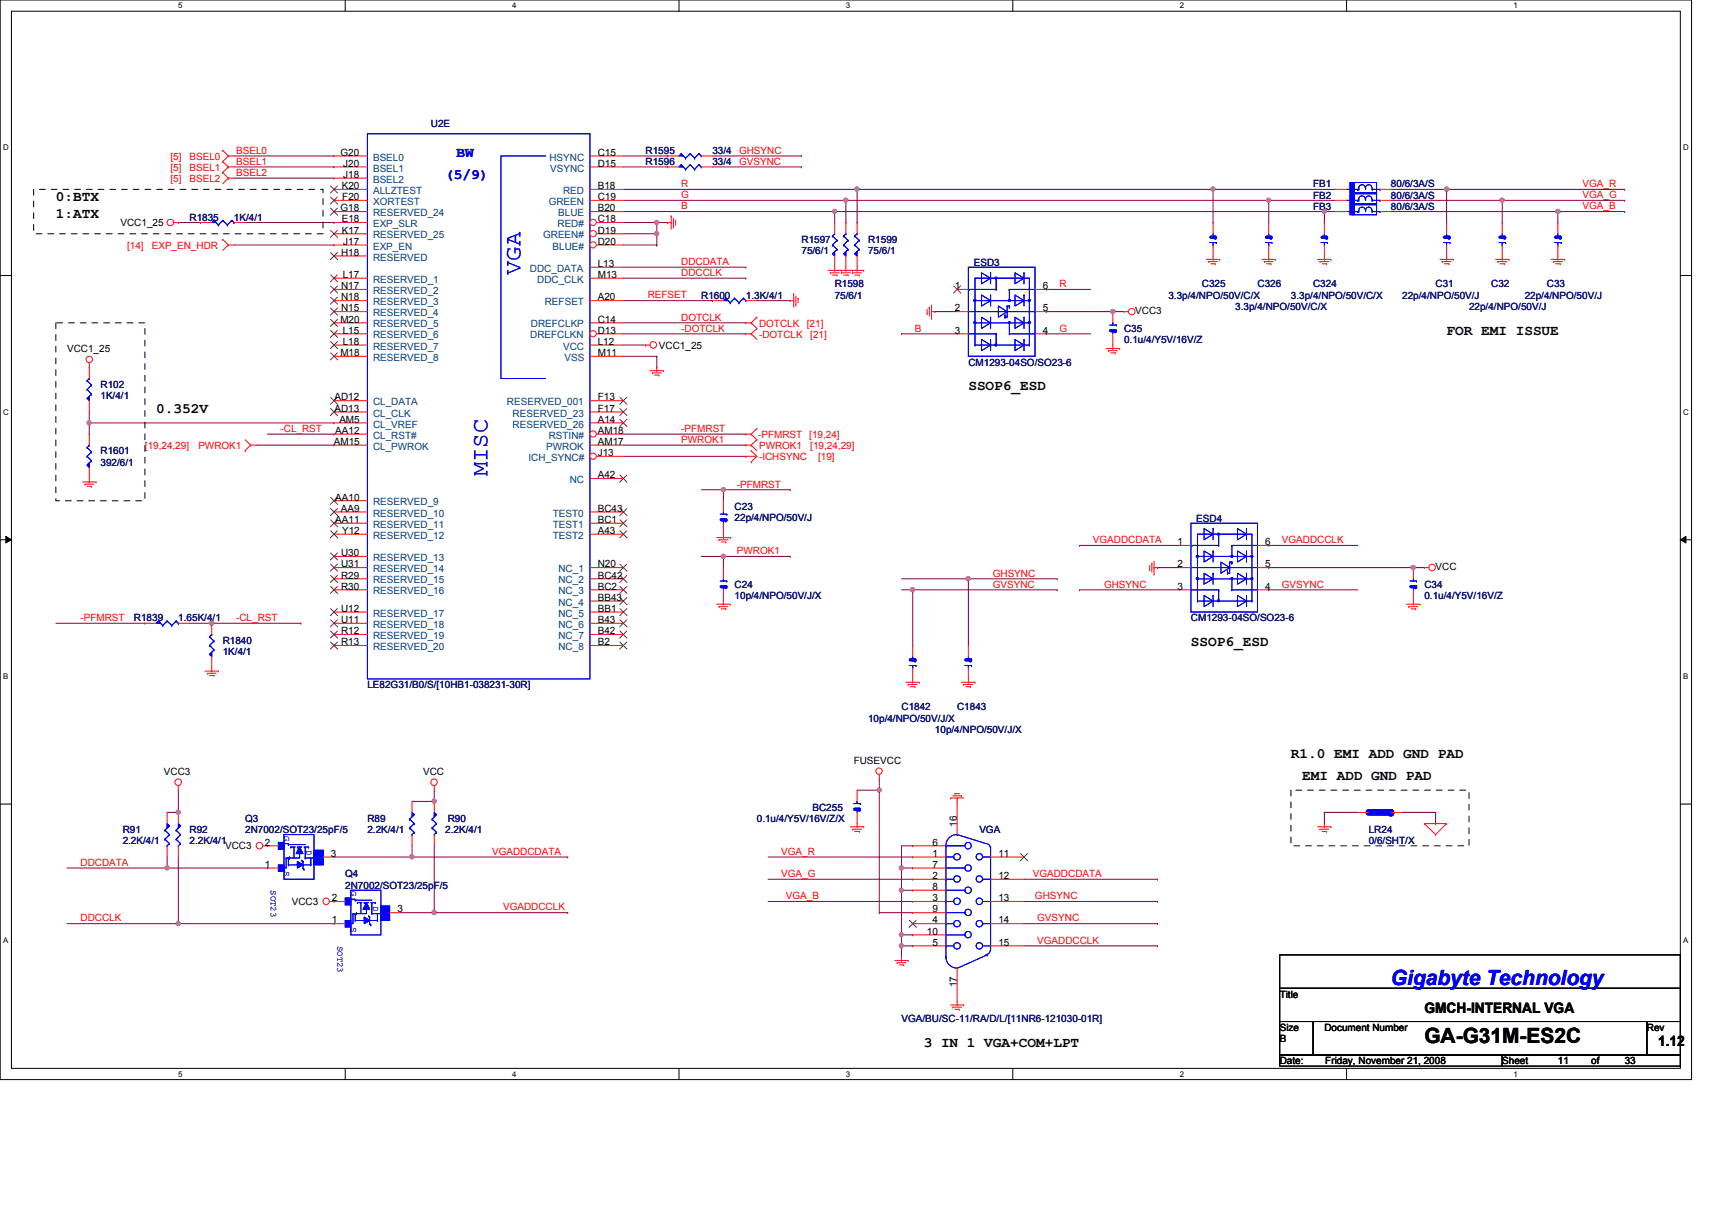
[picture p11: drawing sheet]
<svg xmlns="http://www.w3.org/2000/svg" width="297mm" height="210mm" viewBox="0 0 297 210" stroke-linecap="round" stroke-linejoin="round" font-family="sans-serif">
<defs><g id="words">
<g font-size="4" fill="#00f">
<text x="90.3" y="47.7" transform="rotate(-90 90.3 47.7)">VGA</text>
<text x="84.6" y="82.6" transform="rotate(-90 84.6 82.6)">MISC</text>
</g>
<text font-size="3.6" fill="#00f" x="241.3" y="170.9">Gigabyte Technology</text>
<text font-size="3.6" x="247.1" y="181">GA-G31M-ES2C</text>
<g font-size="2.5" fill="#00f">
<text x="79.2" y="27.2">BW</text>
<text x="77.3" y="31">(5/9)</text>
</g>
<g font-size="2.5">
<text x="9.7" y="34.9">0:BTX</text>
<text x="9.7" y="37.8">1:ATX</text>
<text x="251" y="58.1">FOR EMI ISSUE</text>
<text x="27.1" y="71.6">0.352V</text>
<text x="168" y="67.7">SSOP6_ESD</text>
<text x="206.6" y="112.1">SSOP6_ESD</text>
<text x="224" y="131.4">R1.0 EMI ADD GND PAD</text>
<text x="225.9" y="135.3">EMI ADD GND PAD</text>
<text x="247.1" y="175.7">GMCH-INTERNAL VGA</text>
<text x="160.3" y="181.6">3 IN 1 VGA+COM+LPT</text>
<text x="287.7" y="181.5">1.12</text>
</g>
<g font-size="1.7" fill="#000080">
<text x="74.8" y="22.1">U2E</text>
<text x="112" y="26.7">R1595</text>
<text x="112" y="28.7">R1596</text>
<text x="123.6" y="26.7">33/4</text>
<text x="123.6" y="28.7">33/4</text>
<text x="227.8" y="32.5">FB1</text>
<text x="227.8" y="34.5">FB2</text>
<text x="241.3" y="32.5">80/6/3A/S</text>
<text x="241.3" y="34.5">80/6/3A/S</text>
<text x="32.9" y="38.3">R1835</text>
<text x="40.6" y="38.3">1K/4/1</text>
<text x="227.8" y="36.4">FB3</text>
<text x="241.3" y="36.4">80/6/3A/S</text>
<text x="139.1" y="42.2">R1597</text>
<text x="139.1" y="44.1">75/6/1</text>
<text x="150.6" y="42.2">R1599</text>
<text x="150.6" y="44.1">75/6/1</text>
<text x="168.9" y="46.2">ESD3</text>
<text x="121.7" y="51.8">R1600</text>
<text x="129.4" y="51.8">1.3K/4/1</text>
<text x="144.8" y="49.9">R1598</text>
<text x="144.8" y="51.8">75/6/1</text>
<text x="202.7" y="51.8">3.3p/4/NPO/50V/C/X</text>
<text x="208.5" y="49.9">C325</text>
<text x="214.3" y="53.8">3.3p/4/NPO/50V/C/X</text>
<text x="218.2" y="49.9">C326</text>
<text x="224" y="51.8">3.3p/4/NPO/50V/C/X</text>
<text x="227.8" y="49.9">C324</text>
<text x="243.3" y="51.8">22p/4/NPO/50V/J</text>
<text x="249.1" y="49.9">C31</text>
<text x="254.9" y="53.8">22p/4/NPO/50V/J</text>
<text x="258.7" y="49.9">C32</text>
<text x="264.5" y="51.8">22p/4/NPO/50V/J</text>
<text x="268.4" y="49.9">C33</text>
<text x="195" y="57.6">C35</text>
<text x="195" y="59.5">0.1u/4/Y5V/16V/Z</text>
<text x="168" y="63.4">CM1293-04SO/SO23-6</text>
<text x="17.4" y="67.3">R102</text>
<text x="17.4" y="69.2">1K/4/1</text>
<text x="17.4" y="78.8">R1601</text>
<text x="17.4" y="80.8">392/6/1</text>
<text x="127.5" y="88.5">C23</text>
<text x="127.5" y="90.4">22p/4/NPO/50V/J</text>
<text x="207.6" y="90.6">ESD4</text>
<text x="23.2" y="107.8">R1839</text>
<text x="30.9" y="107.8">1.65K/4/1</text>
<text x="127.5" y="102">C24</text>
<text x="127.5" y="103.9">10p/4/NPO/50V/J/X</text>
<text x="206.6" y="107.8">CM1293-04SO/SO23-6</text>
<text x="247.1" y="102">C34</text>
<text x="247.1" y="103.9">0.1u/4/Y5V/16V/Z</text>
<text x="38.6" y="111.7">R1840</text>
<text x="38.6" y="113.6">1K/4/1</text>
<text x="63.7" y="119.4">LE82G31/B0/S/[10HB1-038231-30R]</text>
<text x="150.6" y="125.2">10p/4/NPO/50V/J/X</text>
<text x="156.4" y="123.2">C1842</text>
<text x="166.1" y="123.2">C1843</text>
<text x="162.2" y="127.1">10p/4/NPO/50V/J/X</text>
<text x="42.5" y="142.5">Q3</text>
<text x="63.7" y="142.5">R89</text>
<text x="77.7" y="142.5">R90</text>
<text x="131.3" y="142.5">0.1u/4/Y5V/16V/Z/X</text>
<text x="141" y="140.6">BC255</text>
<text x="21.3" y="144.5">R91</text>
<text x="21.3" y="146.4">2.2K/4/1</text>
<text x="32.9" y="144.5">R92</text>
<text x="32.9" y="146.4">2.2K/4/1</text>
<text x="42.5" y="144.5">2N7002/SOT23/25pF/5</text>
<text x="63.7" y="144.5">2.2K/4/1</text>
<text x="77.3" y="144.5">2.2K/4/1</text>
<text x="169.9" y="144.5">VGA</text>
<text x="237.5" y="144.5">LR24</text>
<text x="237.5" y="146.4">0/6/SHT/X</text>
<text x="59.9" y="152.2">Q4</text>
<text x="59.9" y="154.1">2N7002/SOT23/25pF/5</text>
<text x="156.4" y="177.3">VGA/BU/SC-11/RA/D/L/[11NR6-121030-01R]</text>
</g>
<g font-size="1.7" fill="#f00">
<text x="29.6" y="29.6">[5]</text>
<text x="29.6" y="27.7">[5]</text>
<text x="32.9" y="29.6">BSEL1</text>
<text x="32.9" y="27.7">BSEL0</text>
<text x="41" y="28.6">BSEL1</text>
<text x="41" y="26.7">BSEL0</text>
<text x="128.2" y="26.7">GHSYNC</text>
<text x="128.2" y="28.6">GVSYNC</text>
<text x="29.6" y="31.5">[5]</text>
<text x="32.9" y="31.5">BSEL2</text>
<text x="41" y="30.5">BSEL2</text>
<text x="118.2" y="32.5">R</text>
<text x="118.2" y="34.4">G</text>
<text x="274.6" y="34.4">VGA_G</text>
<text x="274.6" y="32.5">VGA_R</text>
<text x="118.2" y="36.3">B</text>
<text x="274.6" y="36.3">VGA_B</text>
<text x="22.1" y="43.1">[14]</text>
<text x="26.3" y="43.1">EXP_EN_HDR</text>
<text x="118.2" y="47.9">DDCCLK</text>
<text x="118.2" y="46">DDCDATA</text>
<text x="112.4" y="51.8">REFSET</text>
<text x="183.8" y="49.8">R</text>
<text x="118.2" y="55.6">DOTCLK</text>
<text x="118.2" y="57.5">-DOTCLK</text>
<text x="131.7" y="58.6">-DOTCLK</text>
<text x="131.7" y="56.6">DOTCLK</text>
<text x="140" y="56.6">[21]</text>
<text x="140.6" y="58.6">[21]</text>
<text x="158.7" y="57.5">B</text>
<text x="183.8" y="57.5">G</text>
<text x="25.1" y="77.9">[19,24,29]</text>
<text x="34.4" y="77.9">PWROK1</text>
<text x="48.7" y="74.9">-CL_RST</text>
<text x="118.2" y="74.9">-PFMRST</text>
<text x="118.2" y="76.8">PWROK1</text>
<text x="131.5" y="75.9">-PFMRST</text>
<text x="131.7" y="77.9">PWROK1</text>
<text x="140.4" y="75.9">[19,24]</text>
<text x="140.6" y="77.9">[19,24,29]</text>
<text x="131.7" y="79.8">-ICHSYNC</text>
<text x="141.9" y="79.8">[19]</text>
<text x="127.8" y="84.6">-PFMRST</text>
<text x="189.6" y="94.2">VGADDCDATA</text>
<text x="222.4" y="94.2">VGADDCCLK</text>
<text x="127.8" y="96.1">PWROK1</text>
<text x="172.2" y="101.9">GVSYNC</text>
<text x="172.2" y="100">GHSYNC</text>
<text x="191.6" y="101.9">GHSYNC</text>
<text x="222.4" y="101.9">GVSYNC</text>
<text x="14" y="107.7">-PFMRST</text>
<text x="41" y="107.7">-CL_RST</text>
<text x="85.4" y="148.3">VGADDCDATA</text>
<text x="135.5" y="148.3">VGA_R</text>
<text x="14" y="150.2">DDCDATA</text>
<text x="135.5" y="152.1">VGA_G</text>
<text x="136.4" y="156">VGA_B</text>
<text x="179.2" y="152.1">VGADDCDATA</text>
<text x="179.6" y="156">GHSYNC</text>
<text x="14" y="159.8">DDCCLK</text>
<text x="87.3" y="157.9">VGADDCCLK</text>
<text x="180" y="159.8">GVSYNC</text>
<text x="180" y="163.7">VGADDCCLK</text>
</g>
<g font-size="1.7">
<text x="59.1" y="27">G20</text>
<text x="59.6" y="28.9">J20</text>
<text x="103.7" y="27">C15</text>
<text x="103.7" y="28.9">D15</text>
<text x="59.3" y="32.8">K20</text>
<text x="59.4" y="34.7">F20</text>
<text x="59.6" y="30.9">J18</text>
<text x="103.7" y="32.8">B18</text>
<text x="103.7" y="34.7">C19</text>
<text x="20.9" y="39.3">VCC1_25</text>
<text x="59.1" y="36.7">G18</text>
<text x="59.3" y="38.6">E18</text>
<text x="59.3" y="40.5">K17</text>
<text x="103.7" y="36.7">B20</text>
<text x="103.7" y="38.6">C18</text>
<text x="103.7" y="40.5">D19</text>
<text x="59.2" y="44.4">H18</text>
<text x="59.6" y="42.5">J17</text>
<text x="103.7" y="42.5">D20</text>
<text x="103.7" y="46.3">L13</text>
<text x="59.2" y="50.2">N17</text>
<text x="59.2" y="52.1">N18</text>
<text x="59.5" y="48.2">L17</text>
<text x="103.7" y="48.2">M13</text>
<text x="103.7" y="52.1">A20</text>
<text x="165.7" y="50.2">1</text>
<text x="180.9" y="50.2">6</text>
<text x="59.1" y="56">M20</text>
<text x="59.2" y="54">N15</text>
<text x="59.5" y="57.9">L15</text>
<text x="59.5" y="59.8">L18</text>
<text x="103.7" y="56">C14</text>
<text x="103.7" y="57.9">D13</text>
<text x="103.7" y="59.8">L12</text>
<text x="165.7" y="54">2</text>
<text x="165.7" y="57.9">3</text>
<text x="180.9" y="57.9">4</text>
<text x="180.9" y="54">5</text>
<text x="197" y="54.5">VCC3</text>
<text x="11.6" y="61.1">VCC1_25</text>
<text x="59.1" y="61.8">M18</text>
<text x="103.7" y="61.8">M11</text>
<text x="114.3" y="60.5">VCC1_25</text>
<text x="58" y="69.5">AD12</text>
<text x="58" y="71.4">AD13</text>
<text x="103.7" y="69.5">F13</text>
<text x="103.7" y="71.4">F17</text>
<text x="57.9" y="77.2">AM15</text>
<text x="58.2" y="75.3">AA12</text>
<text x="58.9" y="73.3">AM5</text>
<text x="103.7" y="73.3">A14</text>
<text x="103.7" y="75.3">AM18</text>
<text x="103.7" y="77.2">AM17</text>
<text x="103.7" y="79.1">J13</text>
<text x="103.7" y="83">A42</text>
<text x="58.2" y="86.8">AA10</text>
<text x="59.1" y="88.8">AA9</text>
<text x="103.7" y="88.8">BC43</text>
<text x="58.2" y="90.7">AA11</text>
<text x="59.3" y="92.6">Y12</text>
<text x="103.7" y="90.7">BC1</text>
<text x="103.7" y="92.6">A43</text>
<text x="204.3" y="94.6">1</text>
<text x="219.5" y="94.6">6</text>
<text x="59.2" y="96.5">U30</text>
<text x="59.2" y="98.4">U31</text>
<text x="59.2" y="100.4">R29</text>
<text x="103.7" y="98.4">N20</text>
<text x="103.7" y="100.4">BC42</text>
<text x="204.3" y="98.4">2</text>
<text x="219.5" y="98.4">5</text>
<text x="249.1" y="98.9">VCC</text>
<text x="59.2" y="102.3">R30</text>
<text x="59.2" y="106.1">U12</text>
<text x="103.7" y="102.3">BC2</text>
<text x="103.7" y="104.2">BB43</text>
<text x="103.7" y="106.1">BB1</text>
<text x="204.3" y="102.3">3</text>
<text x="219.5" y="102.3">4</text>
<text x="59.2" y="108.1">U11</text>
<text x="59.2" y="110">R12</text>
<text x="59.2" y="111.9">R13</text>
<text x="103.7" y="108.1">B43</text>
<text x="103.7" y="110">B42</text>
<text x="103.7" y="111.9">B2</text>
<text x="28.4" y="134.4">VCC3</text>
<text x="73.4" y="134.4">VCC</text>
<text x="148.1" y="132.5">FUSEVCC</text>
<text x="166" y="143.4" transform="rotate(-90 166 143.4)">16</text>
<text x="39.1" y="147.4">VCC3</text>
<text x="46" y="146.7">2</text>
<text x="57.4" y="148.6">3</text>
<text x="161.8" y="148.6">1</text>
<text x="161.8" y="146.7">6</text>
<text x="173.2" y="148.6">11</text>
<text x="46" y="150.5">1</text>
<text x="161.8" y="154.4">8</text>
<text x="161.8" y="152.5">2</text>
<text x="161.8" y="150.5">7</text>
<text x="173.2" y="152.5">12</text>
<text x="50.6" y="157">VCC3</text>
<text x="57.6" y="156.3">2</text>
<text x="57.6" y="160.2">1</text>
<text x="69" y="158.3">3</text>
<text x="161.8" y="160.2">4</text>
<text x="161.8" y="158.3">9</text>
<text x="161.8" y="156.3">3</text>
<text x="173.2" y="156.3">13</text>
<text x="173.2" y="160.2">14</text>
<text x="160.8" y="162.1">10</text>
<text x="161.8" y="164">5</text>
<text x="173.2" y="164">15</text>
<text x="166" y="171.3" transform="rotate(-90 166 171.3)">17</text>
<text x="222" y="173.1">Title</text>
<text x="222" y="178.8">Size</text>
<text x="229.8" y="178.8">Document Number</text>
<text x="285.7" y="178.8">Rev</text>
<text x="222" y="184.6">Date:</text>
<text x="222" y="180.8">B</text>
<text x="230" y="184.6">Friday, November 21, 2008</text>
<text x="260.6" y="184.6">Sheet</text>
<text x="270.3" y="184.6">11</text>
<text x="276.1" y="184.6">of</text>
<text x="281.9" y="184.6">33</text>
</g>
<g font-size="1.7" fill="#004080">
<text x="64.7" y="27.9">BSEL0</text>
<text x="64.7" y="29.8">BSEL1</text>
<text x="95.3" y="27.9">HSYNC</text>
<text x="95.5" y="29.8">VSYNC</text>
<text x="64.7" y="31.7">BSEL2</text>
<text x="64.7" y="33.7">ALLZTEST</text>
<text x="64.7" y="35.6">XORTEST</text>
<text x="95.2" y="35.6">GREEN</text>
<text x="97.7" y="33.7">RED</text>
<text x="64.7" y="37.5">RESERVED_24</text>
<text x="64.7" y="39.4">EXP_SLR</text>
<text x="64.7" y="41.4">RESERVED_25</text>
<text x="94.2" y="41.4">GREEN#</text>
<text x="96.7" y="39.4">RED#</text>
<text x="96.9" y="37.5">BLUE</text>
<text x="64.7" y="43.3">EXP_EN</text>
<text x="64.7" y="45.2">RESERVED</text>
<text x="91.9" y="47.2">DDC_DATA</text>
<text x="95.9" y="43.3">BLUE#</text>
<text x="64.7" y="49.1">RESERVED_1</text>
<text x="64.7" y="51">RESERVED_2</text>
<text x="64.7" y="53">RESERVED_3</text>
<text x="93.2" y="49.1">DDC_CLK</text>
<text x="94.5" y="53">REFSET</text>
<text x="64.7" y="54.9">RESERVED_4</text>
<text x="64.7" y="56.8">RESERVED_5</text>
<text x="64.7" y="58.7">RESERVED_6</text>
<text x="92" y="58.7">DREFCLKN</text>
<text x="92.1" y="56.8">DREFCLKP</text>
<text x="64.7" y="60.7">RESERVED_7</text>
<text x="64.7" y="62.6">RESERVED_8</text>
<text x="97.7" y="60.7">VCC</text>
<text x="98" y="62.6">VSS</text>
<text x="64.7" y="70.3">CL_DATA</text>
<text x="88" y="70.3">RESERVED_001</text>
<text x="64.7" y="72.3">CL_CLK</text>
<text x="64.7" y="74.2">CL_VREF</text>
<text x="64.7" y="76.1">CL_RST#</text>
<text x="88.9" y="72.3">RESERVED_23</text>
<text x="88.9" y="74.2">RESERVED_26</text>
<text x="95.2" y="76.1">RSTIN#</text>
<text x="64.7" y="78">CL_PWROK</text>
<text x="91.7" y="80">ICH_SYNC#</text>
<text x="94.8" y="78">PWROK</text>
<text x="98.8" y="83.8">NC</text>
<text x="64.7" y="87.7">RESERVED_9</text>
<text x="64.7" y="89.6">RESERVED_10</text>
<text x="95.9" y="89.6">TEST0</text>
<text x="64.7" y="91.6">RESERVED_11</text>
<text x="64.7" y="93.5">RESERVED_12</text>
<text x="95.9" y="91.6">TEST1</text>
<text x="95.9" y="93.5">TEST2</text>
<text x="64.7" y="97.3">RESERVED_13</text>
<text x="64.7" y="99.3">RESERVED_14</text>
<text x="64.7" y="101.2">RESERVED_15</text>
<text x="96.9" y="99.3">NC_1</text>
<text x="96.9" y="101.2">NC_2</text>
<text x="64.7" y="103.1">RESERVED_16</text>
<text x="64.7" y="107">RESERVED_17</text>
<text x="96.9" y="103.1">NC_3</text>
<text x="96.9" y="105.1">NC_4</text>
<text x="96.9" y="107">NC_5</text>
<text x="64.7" y="108.9">RESERVED_18</text>
<text x="64.7" y="110.9">RESERVED_19</text>
<text x="64.7" y="112.8">RESERVED_20</text>
<text x="96.9" y="108.9">NC_6</text>
<text x="96.9" y="110.9">NC_7</text>
<text x="96.9" y="112.8">NC_8</text>
</g>
<g font-size="1.5" fill="#00f">
<text x="49.3" y="145" transform="rotate(90 49.3 145)">G</text>
<text x="53.2" y="147.5" transform="rotate(90 53.2 147.5)">D</text>
<text x="47" y="154.4" transform="rotate(90 47 154.4)">SOT23</text>
<text x="49.3" y="151.2" transform="rotate(90 49.3 151.2)">S</text>
<text x="60.9" y="154.6" transform="rotate(90 60.9 154.6)">G</text>
<text x="60.9" y="160.8" transform="rotate(90 60.9 160.8)">S</text>
<text x="64.8" y="157.1" transform="rotate(90 64.8 157.1)">D</text>
<text x="58.6" y="164.1" transform="rotate(90 58.6 164.1)">SOT23</text>
</g>
<g font-size="1.4">
<text x="30.9" y="1.4">5</text>
<text x="88.9" y="1.4">4</text>
<text x="146.8" y="1.4">3</text>
<text x="204.7" y="1.4">2</text>
<text x="262.6" y="1.4">1</text>
<text x=".5" y="26.1">D</text>
<text x="292.1" y="26.1">D</text>
<text x=".5" y="71.9">C</text>
<text x="292.1" y="71.9">C</text>
<text x=".5" y="117.8">B</text>
<text x="292.1" y="117.8">B</text>
<text x=".5" y="163.6">A</text>
<text x="292.1" y="163.6">A</text>
<text x="30.9" y="186.8">5</text>
<text x="88.9" y="186.8">4</text>
<text x="146.8" y="186.8">3</text>
<text x="204.7" y="186.8">2</text>
<text x="262.6" y="186.8">1</text>
</g>
</g></defs>
<path d="M0 0h293.5v187.3h-293.5zM2 1.9h289.5v183.4h-289.5z" fill="none" stroke="#000" stroke-width=".17"/>
<g fill="#fff">
<path d="M30.9 .2h.8v1.5h-.8z"/>
<path d="M30.9 185.5h.8v1.6h-.8z"/>
</g>
<path d="M59.9 0v1.9M59.9 185.3v2" fill="none" stroke="#000" stroke-width=".17"/>
<g fill="#fff">
<path d="M88.9 .2h.7v1.5h-.7z"/>
<path d="M88.9 185.5h.7v1.6h-.7z"/>
</g>
<path d="M117.8 0v1.9M117.8 185.3v2" fill="none" stroke="#000" stroke-width=".17"/>
<g fill="#fff">
<path d="M146.8 .2h.7v1.5h-.7z"/>
<path d="M146.8 185.5h.7v1.6h-.7z"/>
</g>
<path d="M175.7 0v1.9M175.7 185.3v2" fill="none" stroke="#000" stroke-width=".17"/>
<g fill="#fff">
<path d="M204.7 .2h.7v1.5h-.7z"/>
<path d="M204.7 185.5h.7v1.6h-.7z"/>
</g>
<path d="M233.6 0v1.9M233.6 185.3v2" fill="none" stroke="#000" stroke-width=".17"/>
<g fill="#fff">
<path d="M262.6 .2h.8v1.5h-.8z"/>
<path d="M262.6 185.5h.8v1.6h-.8z"/>
<path d="M.5 24.8h1v1.6h-1z"/>
<path d="M292.1 24.8h.9v1.6h-.9z"/>
<path d="M.5 70.7h1v1.5h-1z"/>
<path d="M292.1 70.7h.9v1.5h-.9z"/>
</g>
<path d="M0 47.8h2M291.5 47.8h2" fill="none" stroke="#000" stroke-width=".17"/>
<g fill="#fff">
<path d="M.5 116.5h.9v1.6h-.9z"/>
<path d="M292.1 116.5h.8v1.6h-.8z"/>
</g>
<path d="M0 93.6h2M1 93l1 .6-1 .6zM291.5 93.6l1-.6v1.2zM291.5 93.6h2" fill="none" stroke="#000" stroke-width=".17"/>
<path d="M1 93l1 .6-1 .6zM291.5 93.6l1-.6v1.2z" fill="#000"/>
<g fill="#fff">
<path d="M.5 162.4h.9v1.5h-.9z"/>
<path d="M292.1 162.4h.8v1.5h-.8z"/>
</g>
<path d="M0 139.5h2M291.5 139.5h2" fill="none" stroke="#000" stroke-width=".17"/>
<g fill="none" stroke="#800040" stroke-width=".17">
<path d="M108.2 27.1h7.7M108.2 29h7.7M115.9 29h.1M115.9 27.1h.1M123.6 27.1h15.5M123.6 29h15.5M139.1 27.1h.1M139.1 29h.1M40.6 42.5h17.3M57.9 42.5h.1M108.2 48.3h21.2M108.2 56h21.2"/>
<path d="M108.2 57.9h21.2M108.2 52.2h15.4M108.2 46.4h21.2M108.2 59.9h3.8M112 59.9h.1M123.6 52.2h.1M129.4 48.3h.1M129.4 56h.1M129.4 57.9h.1M129.4 46.4h.1M131.3 52.2h5.8M137.1 52.2h.1"/>
<path d="M15.5 73.4h.1M15.5 73.4h42.4M15.5 71.5v1.9M46.4 75.3h11.5M57.9 75.3h.1M57.9 73.4h.1M108.2 75.3h21.2M108.2 77.2h21.2M129.4 75.3h.1M129.4 77.2h.1"/>
</g>
<circle cx="15.5" cy="73.3" r=".37" fill="#f0f"/>
<circle cx="15.5" cy="73.3" r=".37" fill="none" stroke="#f0f" stroke-width=".17"/>
<path d="M15.5 75.3h.1M15.5 73.4v1.9M121.7 96.5h15.4M125.5 96.5h.1M137.1 96.5h.1" fill="none" stroke="#800040" stroke-width=".17"/>
<circle cx="125.5" cy="96.5" r=".38" fill="#f0f"/>
<circle cx="125.5" cy="96.5" r=".38" fill="none" stroke="#f0f" stroke-width=".17"/>
<path d="M121.7 85h3.8M125.5 98.5h.1M125.5 85h.1M125.5 96.5v2" fill="none" stroke="#800040" stroke-width=".17"/>
<circle cx="125.5" cy="84.9" r=".37" fill="#f0f"/>
<circle cx="125.5" cy="84.9" r=".37" fill="none" stroke="#f0f" stroke-width=".17"/>
<path d="M108.2 32.8h40.5M144.8 38.6h.1M144.8 36.7v1.9M146.8 38.6h.1M146.8 34.8v3.8M148.7 38.6h.1M148.7 32.8h.1M148.7 32.8v5.8M125.5 86.9h.1M137.1 85h.1M137.1 85h-11.6v1.9" fill="none" stroke="#800040" stroke-width=".17"/>
<circle cx="148.7" cy="32.8" r=".38" fill="#f0f"/>
<circle cx="148.7" cy="32.8" r=".38" fill="none" stroke="#f0f" stroke-width=".17"/>
<path d="M241.3 34.8h19.3M260.6 34.8h.1" fill="none" stroke="#800040" stroke-width=".17"/>
<circle cx="260.7" cy="34.7" r=".37" fill="#f0f"/>
<circle cx="260.7" cy="34.7" r=".37" fill="none" stroke="#f0f" stroke-width=".17"/>
<path d="M108.2 34.8h38.6M146.8 34.8h.1" fill="none" stroke="#800040" stroke-width=".17"/>
<circle cx="146.7" cy="34.7" r=".37" fill="#f0f"/>
<circle cx="146.7" cy="34.7" r=".37" fill="none" stroke="#f0f" stroke-width=".17"/>
<path d="M210.5 38.6h.1M210.5 32.8v5.8M220.1 38.6h.1M220.1 34.8v3.8M229.8 38.6h.1M229.8 36.7h.1M229.8 36.7v1.9M229.8 36.7h1.9" fill="none" stroke="#800040" stroke-width=".17"/>
<circle cx="229.8" cy="36.7" r=".37" fill="#f0f"/>
<circle cx="229.8" cy="36.7" r=".37" fill="none" stroke="#f0f" stroke-width=".17"/>
<path d="M220.1 34.8h.1M220.1 34.8h11.6" fill="none" stroke="#800040" stroke-width=".17"/>
<circle cx="220.1" cy="34.7" r=".37" fill="#f0f"/>
<circle cx="220.1" cy="34.7" r=".37" fill="none" stroke="#f0f" stroke-width=".17"/>
<path d="M108.2 36.7h36.6M144.8 36.7h.1" fill="none" stroke="#800040" stroke-width=".17"/>
<circle cx="144.8" cy="36.7" r=".37" fill="#f0f"/>
<circle cx="144.8" cy="36.7" r=".37" fill="none" stroke="#f0f" stroke-width=".17"/>
<path d="M241.3 36.7h29M270.3 36.7h.1" fill="none" stroke="#800040" stroke-width=".17"/>
<circle cx="270.3" cy="36.7" r=".37" fill="#f0f"/>
<circle cx="270.3" cy="36.7" r=".37" fill="none" stroke="#f0f" stroke-width=".17"/>
<path d="M108.2 38.6h5.8M114 38.6h.1M108.2 42.5h5.8M114 42.5h.1M108.2 61.8h5.8M114 61.8h.1" fill="none" stroke="#800040" stroke-width=".17"/>
<circle cx="113.9" cy="38.6" r=".38" fill="#f0f"/>
<circle cx="113.9" cy="38.6" r=".38" fill="none" stroke="#f0f" stroke-width=".17"/>
<path d="M71.5 139h3.8M75.3 139h.1M75.3 137.1v1.9M148.7 137.1h3.9M152.6 137.1h.1" fill="none" stroke="#800040" stroke-width=".17"/>
<circle cx="75.3" cy="139" r=".37" fill="#f0f"/>
<circle cx="75.3" cy="139" r=".37" fill="none" stroke="#f0f" stroke-width=".17"/>
<path d="M75.3 158.3h.1M75.3 146.7v11.6" fill="none" stroke="#800040" stroke-width=".17"/>
<circle cx="75.3" cy="158.3" r=".37" fill="#f0f"/>
<circle cx="75.3" cy="158.3" r=".37" fill="none" stroke="#f0f" stroke-width=".17"/>
<path d="M11.6 150.6h17.4M29 150.6h.1M71.5 148.7h27M98.5 148.7h.1" fill="none" stroke="#800040" stroke-width=".17"/>
<circle cx="29" cy="150.6" r=".37" fill="#f0f"/>
<circle cx="29" cy="150.6" r=".37" fill="none" stroke="#f0f" stroke-width=".17"/>
<path d="M29 150.6h.1M29 148.7v1.9M30.9 148.7v11.5M11.6 160.2h46.3M30.9 160.2h.1M57.9 160.2h.1" fill="none" stroke="#800040" stroke-width=".17"/>
<circle cx="30.9" cy="160.2" r=".37" fill="#f0f"/>
<circle cx="30.9" cy="160.2" r=".37" fill="none" stroke="#f0f" stroke-width=".17"/>
<path d="M144.8 36.7h.1M144.8 36.7h85M146.8 34.8h73.3M210.5 32.8h.1M210.5 32.8h21.2M220.1 34.8h.1M251 32.8h30.9M281.9 32.8h.1M30.9 137.1v3.8M29 150.6h17.4M30.9 140.9h.1M46.4 150.6h.1" fill="none" stroke="#800040" stroke-width=".17"/>
<circle cx="210.4" cy="32.8" r=".37" fill="#f0f"/>
<circle cx="210.4" cy="32.8" r=".37" fill="none" stroke="#f0f" stroke-width=".17"/>
<path d="M40.6 29h17.3M40.6 27.1h17.3M40.6 30.9h17.3M57.9 29h.1M57.9 27.1h.1M57.9 30.9h.1M114 38.6h1.9M115.9 38.6h.1M156.4 150.6h2M158.4 150.6h.1" fill="none" stroke="#800040" stroke-width=".17"/>
<circle cx="156.4" cy="150.6" r=".37" fill="#f0f"/>
<circle cx="156.4" cy="150.6" r=".37" fill="none" stroke="#f0f" stroke-width=".17"/>
<g fill="none" stroke="#800040" stroke-width=".17">
<path d="M114 38.6v2M241.3 32.8h9.7M251 32.8h.1M270.3 36.7h11.6M281.9 36.7h.1M114 40.6h.1M69.5 158.3h5.8M71.5 148.7h.1M71.5 146.7v2M75.3 158.3h.1M133.3 156.4h25.1M133.3 152.5h25.1"/>
<path d="M152.6 158.3h5.8M158.4 156.4h.1M158.4 152.5h.1M158.4 158.3h.1"/>
</g>
<circle cx="251" cy="32.8" r=".38" fill="#f0f"/>
<circle cx="251" cy="32.8" r=".38" fill="none" stroke="#f0f" stroke-width=".17"/>
<path d="M29 140.9h1.9M30.9 140.9h.1M156.4 154.4h2M158.4 154.4h.1M156.4 164.1h2M158.4 164.1h.1" fill="none" stroke="#800040" stroke-width=".17"/>
<circle cx="30.9" cy="140.9" r=".37" fill="#f0f"/>
<circle cx="30.9" cy="140.9" r=".37" fill="none" stroke="#f0f" stroke-width=".17"/>
<path d="M108.2 40.6h5.8M114 42.5h.1M114 40.6h.1M114 40.6v1.9M114 63.7h.1M114 61.8v1.9M156.4 150.6h.1M156.4 146.7v3.9M156.4 166h.1M156.4 164.1v1.9" fill="none" stroke="#800040" stroke-width=".17"/>
<circle cx="113.9" cy="40.5" r=".37" fill="#f0f"/>
<circle cx="113.9" cy="40.5" r=".37" fill="none" stroke="#f0f" stroke-width=".17"/>
<path d="M251 38.6h.1M251 32.8v5.8M270.3 38.6h.1M270.3 36.7v1.9M57.9 148.7h13.6M71.5 148.7h.1M75.3 158.3h23.2M98.5 158.3h.1" fill="none" stroke="#800040" stroke-width=".17"/>
<circle cx="71.5" cy="148.6" r=".38" fill="#f0f"/>
<circle cx="71.5" cy="148.6" r=".38" fill="none" stroke="#f0f" stroke-width=".17"/>
<path d="M260.6 34.8h21.3M281.9 34.8h.1M152.6 137.1h.1M152.6 135.1v2M177.7 164.1h23.1M200.8 164.1h.1" fill="none" stroke="#800040" stroke-width=".17"/>
<circle cx="152.5" cy="137" r=".37" fill="#f0f"/>
<circle cx="152.5" cy="137" r=".37" fill="none" stroke="#f0f" stroke-width=".17"/>
<path d="M260.6 38.6h.1M260.6 34.8v3.8M156.4 154.4h.1M156.4 150.6v3.8" fill="none" stroke="#800040" stroke-width=".17"/>
<circle cx="156.4" cy="154.4" r=".38" fill="#f0f"/>
<circle cx="156.4" cy="154.4" r=".38" fill="none" stroke="#f0f" stroke-width=".17"/>
<path d="M152.6 137.1v21.2M152.6 158.3h.1M156.4 146.7h2M156.4 154.4v7.8M158.4 146.7h.1M156.4 162.2h.1M156.4 162.2h2M158.4 162.2h.1" fill="none" stroke="#800040" stroke-width=".17"/>
<circle cx="156.4" cy="162.2" r=".37" fill="#f0f"/>
<circle cx="156.4" cy="162.2" r=".37" fill="none" stroke="#f0f" stroke-width=".17"/>
<path d="M156.4 164.1h.1M156.4 162.2v1.9" fill="none" stroke="#800040" stroke-width=".17"/>
<circle cx="156.4" cy="164.1" r=".38" fill="#f0f"/>
<circle cx="156.4" cy="164.1" r=".38" fill="none" stroke="#f0f" stroke-width=".17"/>
<path d="M108.2 79.2h21.2M129.4 79.2h.1M156.4 102.3h2M156.4 100.4h11.6M158.4 102.3h.1M168 100.4h.1" fill="none" stroke="#800040" stroke-width=".17"/>
<circle cx="168" cy="100.4" r=".38" fill="#f0f"/>
<circle cx="168" cy="100.4" r=".38" fill="none" stroke="#f0f" stroke-width=".17"/>
<path d="M158.4 112h.1M183.4 102.3h.1M183.4 102.3h-25v9.7" fill="none" stroke="#800040" stroke-width=".17"/>
<circle cx="158.3" cy="102.3" r=".37" fill="#f0f"/>
<circle cx="158.3" cy="102.3" r=".37" fill="none" stroke="#f0f" stroke-width=".17"/>
<path d="M30.9 38.6h3.9M34.8 38.6h.1M32.9 108.1h3.8M36.7 108.1h.1M168 112h.1M183.4 100.4h.1M183.4 100.4h-15.4v11.6" fill="none" stroke="#800040" stroke-width=".17"/>
<circle cx="36.7" cy="108.1" r=".37" fill="#f0f"/>
<circle cx="36.7" cy="108.1" r=".37" fill="none" stroke="#f0f" stroke-width=".17"/>
<g fill="none" stroke="#800040" stroke-width=".17">
<path d="M42.5 38.6h15.4M57.9 38.6h.1M148.7 32.8h.1M148.7 32.8h61.8M193.1 54.1h.1M193.1 54.1h1.9M44.4 77.2h13.5M57.9 77.2h.1M9.7 108.1h15.4M25.1 108.1h.1M36.7 108.1h15.5M52.2 108.1h.1"/>
<path d="M133.3 148.7h25.1M158.4 148.7h.1M177.7 152.5h23.1M177.7 156.4h23.1M200.8 152.5h.1M200.8 156.4h.1M229.8 142.9h.1M229.8 140.9h.1M229.8 140.9h5.8M229.8 140.9v2M243.3 140.9h5.8M249.1 142.9h.1"/>
<path d="M249.1 140.9h.1M249.1 140.9v2M177.7 160.2h23.1M200.8 160.2h.1"/>
</g>
<circle cx="193.1" cy="54" r=".37" fill="#f0f"/>
<circle cx="193.1" cy="54" r=".37" fill="none" stroke="#f0f" stroke-width=".17"/>
<g fill="none" stroke="#800040" stroke-width=".17">
<path d="M156.4 57.9h.1M156.4 57.9h9.7M162.2 54.1h.1M162.2 54.1h3.9M181.5 50.2h.1M181.5 57.9h.1M181.5 54.1h.1M181.5 54.1h11.6M181.5 57.9h7.7M181.5 50.2h7.7M220.1 94.6h.1M220.1 98.5h.1"/>
<path d="M220.1 94.6h15.5M220.1 98.5h27M245.2 98.5h.1M187.3 102.3h.1M187.3 102.3h17.4M220.1 102.3h.1M220.1 102.3h15.5"/>
</g>
<circle cx="245.2" cy="98.4" r=".37" fill="#f0f"/>
<circle cx="245.2" cy="98.4" r=".37" fill="none" stroke="#f0f" stroke-width=".17"/>
<path d="M187.3 94.6h.1M187.3 94.6h17.4M200.8 98.5h.1M200.8 98.5h3.9" fill="none" stroke="#800040" stroke-width=".17"/>
<g fill="none" stroke="#f00" stroke-width=".17">
<path d="M30.2 38.6h.7M30.9 38.6h.1M38.6 29.9h.1M38.6 28h.1M38.6 26.1h.1M38.6 29.9l1 1M38.6 28l1 1M38.6 26.1l1 1M39.6 30.9h.1M39.6 29h.1M39.6 27.1h.1M39.6 30.9h1"/>
<path d="M39.6 30.9l-1 1M39.6 29h1M39.6 29l-1 .9M39.6 27.1h1M39.6 27.1l-1 .9M115.9 38.6h.6M116.5 38.6h.1M116.5 37.5h.1M116.5 37.5v2.3M116.8 39.4h.1M116.8 37.8v1.6M117.2 38.2h.1"/>
<path d="M117.2 38.2v.8M38.6 41.5h.1M38.6 41.5l1 1M39.6 42.5h.1M39.6 42.5h1M39.6 42.5l-1 .9M112 59.9h.1M112 59.9h.8M129.4 57.9h.9M129.4 56h.9M130.3 57.9h.1M130.3 56h.1"/>
<path d="M130.3 57.9l1 1M130.3 56l1 1M131.3 57h.1M131.3 55h.1M131.3 57l-1 .9M131.3 55l-1 1M137.1 52.2h.6M137.7 52.2h.1M137.7 51h.1M137.7 51v2.3M138.1 52.9h.1M138.1 51.3v1.6"/>
<path d="M138.5 51.7h.1M138.5 51.7v.8M143.7 46.9h6.2M144.1 47.3h.1M144.1 47.3h1.5M144.4 47.7h.8M144.8 46.9h.1M144.8 46.4v.5M145.2 47.7h.1M146 47.3h.1M146 46.9h.1M146 47.3h1.5"/>
<path d="M146.4 47.7h.7M146.8 46.9h.1M146.8 46.4v.5M147.1 47.7h.1M147.9 46.9h.1M147.9 47.3h.1M147.9 47.3h1.6M148.3 47.7h.8M148.7 46.9h.1M148.7 46.4v.5M149.1 47.7h.1M149.9 46.9h.1"/>
<path d="M160.9 54.4h.1M160.9 53.7v.7M161.2 53.3h.1M161.2 53.3v1.5M161.6 54.1h.1M161.6 55.2h.1M161.6 54.1h.6M161.6 52.9v2.3M193.1 59.9v.6M195 54.1h.1M195 54.1h.8M209.3 45h2.3"/>
<path d="M209.7 45.4h.1M209.7 45.4h1.5M210.1 45.8h.8M210.5 45h.1M210.5 44.4v.6M210.9 45.8h.1M211.6 45h.1M218.9 45h2.4M219.4 45.4h.1M219.4 45.4h1.5M219.7 45.8h.8M220.1 45h.1"/>
<path d="M220.1 44.4v.6M220.5 45.8h.1M221.3 45h.1M228.6 45h2.3M229 45.4h.1M229 45.4h1.5M229.4 45.8h.8M229.8 45h.1M229.8 44.4v.6M230.2 45.8h.1M230.9 45h.1M249.8 45h2.4"/>
<path d="M250.2 45.4h.1M250.2 45.4h1.6M250.6 45.8h.8M251 45h.1M251 44.4v.6M251.4 45.8h.1M252.2 45h.1M259.5 45h2.3M259.9 45.4h.1M259.9 45.4h1.5M260.3 45.8h.8M260.6 45h.1"/>
<path d="M260.6 44.4v.6M261.1 45.8h.1M261.8 45h.1M269.2 45h2.3M269.5 45.4h.1M269.5 45.4h1.6M269.9 45.8h.8M270.3 45h.1M270.3 44.4v.6M270.7 45.8h.1M271.5 45h.1M15.5 63.7h.1"/>
<path d="M15.5 62.9v.8M42.5 78.2h.1M42.5 76.3l1 .9M43.5 77.2h.1M43.5 77.2h.9M43.5 77.2l-1 1M112.8 64.3h2.3M113.2 64.7h.1M113.2 64.7h1.5M113.6 65.1h.7M114 64.3h.1M114 63.7v.6"/>
<path d="M114.3 65.1h.1M115.1 64.3h.1M129.4 79.2h.1M129.4 75.3h.9M129.4 77.2h.9M129.4 79.2h1.9M130.3 75.3h.1M130.3 77.2h.1M130.3 78.2h.1M130.3 75.3l1 1M130.3 77.2l1 1M130.3 78.2l1 1"/>
<path d="M131.3 74.3h.1M131.3 76.3h.1M131.3 74.3l-1 1M131.3 76.3l-1 .9M131.3 79.2l-1 .9M191.9 60.5h2.4M192.3 60.8h.1M192.3 60.8h1.6M192.7 61.2h.8M193.1 60.5h.1M193.5 61.2h.1M194.3 60.5h.1"/>
<path d="M14.3 83.6h2.4M14.7 84h.1M14.7 84h1.6M15.1 84.4h.8M15.5 83.6h.1M15.5 83v.6M15.9 84.4h.1M16.7 83.6h.1M124.4 93.3h2.3M124.8 93.6h.1M124.8 93.6h1.5M125.1 94h.8"/>
<path d="M125.5 93.3h.1M125.5 92.7v.6M125.9 94h.1M126.7 93.3h.1M130.3 80.1h.1M199.5 98.8h.1M199.5 98.1v.7M199.9 97.7h.1M199.9 97.7v1.5M200.2 98.5h.1M200.2 99.6h.1M200.2 98.5h.6"/>
<path d="M200.2 97.3v2.3M247.1 98.5h.1M247.1 98.5h.8M35.6 116.4h2.3M36 116.8h.1M36 116.8h1.5M36.4 117.2h.7M36.7 116.4h.1M36.7 115.8v.6M37.1 117.2h.1M37.9 116.4h.1M124.4 104.8h2.3"/>
<path d="M124.8 105.2h.1M124.8 105.2h1.5M125.1 105.6h.8M125.5 104.8h.1M125.5 104.3v.5M125.9 105.6h.1M126.7 104.8h.1M157.2 118.4h2.3M157.6 118.7h.1M157.6 118.7h1.5M157.9 119.1h.8M158.4 118.4h.1"/>
<path d="M158.4 117.8v.6M158.7 119.1h.1M159.5 118.4h.1M166.8 118.4h2.4M167.2 118.7h.1M167.2 118.7h1.6M167.6 119.1h.8M168 118.4h.1M168 117.8v.6M168.4 119.1h.1M169.2 118.4h.1M244 104.8h2.4"/>
<path d="M244.4 105.2h.1M244.4 105.2h1.6M244.8 105.6h.8M245.2 104.8h.1M245.2 104.3v.5M245.6 105.6h.1M246.4 104.8h.1M30.9 137.1h.1M30.9 136.3v.8M75.3 137.1h.1M75.3 136.3v.8M152.6 135.1h.1"/>
<path d="M152.6 134.4v.7M164.9 138.4h.1M164.9 138.4h2.3M165.3 138h1.5M165.7 137.7h.1M165.7 137.7h.8M166.1 138.4h.1M166.1 138.4v.6M166.8 138h.1M45.6 146.7h.8M46.4 146.7h.1M57.2 156.4h.7"/>
<path d="M57.9 156.4h.1M147.5 143.4h2.4M147.9 143.8h.1M147.9 143.8h1.6M148.3 144.2h.8M148.7 143.4h.1M148.7 142.9v.5M149.1 144.2h.1M149.9 143.4h.1M228.6 143.4h2.3M229 143.8h.1M229 143.8h1.5"/>
<path d="M229.4 144.2h.8M229.8 143.4h.1M229.8 142.9v.5M230.2 144.2h.1M230.9 143.4h.1M247.1 142.9h.1M247.1 142.9h3.9M247.1 142.9l2 1.9M249.1 144.8h.1M251 142.9h.1M251 142.9l-1.9 1.9M155.3 166.6h2.3"/>
<path d="M155.7 167h.1M155.7 167h1.5M156 167.4h.8M156.4 166.6h.1M156.4 166v.6M156.8 167.4h.1M157.6 166.6h.1M164.9 174.3h2.3M165.3 174.7h.1M165.3 174.7h1.5M165.7 175.1h.8M166.1 174.3h.1"/>
<path d="M166.1 173.7v.6M166.5 175.1h.1M167.2 174.3h.1"/>
<circle cx="29.6" cy="38.6" r=".56"/>
<circle cx="113.3" cy="59.8" r=".57"/>
<circle cx="196.4" cy="54.1" r=".56"/>
<circle cx="15.5" cy="62.4" r=".56"/>
<circle cx="248.5" cy="98.4" r=".57"/>
<circle cx="30.9" cy="135.7" r=".57"/>
<circle cx="75.3" cy="135.7" r=".56"/>
<circle cx="152.5" cy="133.8" r=".56"/>
<circle cx="45" cy="146.7" r=".57"/>
<circle cx="56.6" cy="156.4" r=".56"/>
</g>
<path d="M222 165.6h69.5v5.8h-69.5zM222 171.4h69.5v5.8h-69.5zM222 177.2h5.8v5.8h-5.8zM227.8 177.2h57.9v5.8h-57.9zM285.7 177.2h5.8v5.8h-5.8zM222 183h38.6v2h-38.6zM260.6 183h30.9v2h-30.9z" fill="none" stroke="#000" stroke-width=".17"/>
<path d="M5.8 32.8h50.2v7.8h-50.2zM9.7 56h15.4v30.9h-15.4zM224 137.1h30.9v9.6h-30.9z" fill="none" stroke="#000" stroke-width=".17" stroke-dasharray="1 1 1 1 1 1 1 1"/>
<path d="M219.5 42.1h1.2M220.1 41.1h.1M220.1 42.5h.1M220.1 40.6v.5M220.1 42.1v.4M220.7 42.1h.1" fill="none" stroke="#00f" stroke-width=".17"/>
<path d="M219.7 41.1h.8" fill="none" stroke="#00f" stroke-width=".55"/>
<circle cx="220.5" cy="41.1" r=".28" fill="#00f"/>
<path d="M219.5 42.1h1.2M220.1 41.1h.1M220.1 42.5h.1M220.1 40.6v.5M220.1 42.1v.4M220.7 42.1h.1" fill="none" stroke="#00f" stroke-width=".17"/>
<path d="M219.7 41.1h.8" fill="none" stroke="#00f" stroke-width=".55"/>
<circle cx="220.5" cy="41.1" r=".28" fill="#00f"/>
<path d="M220.1 38.6v2M220.1 42.5v1.9" fill="none" stroke="#f00" stroke-width=".17"/>
<path d="M229.2 42.1h1.1M229.8 41.1h.1M229.8 42.5h.1M229.8 40.6v.5M229.8 42.1v.4M230.3 42.1h.1" fill="none" stroke="#00f" stroke-width=".17"/>
<path d="M229.4 41.1h.8" fill="none" stroke="#00f" stroke-width=".55"/>
<circle cx="230.2" cy="41.1" r=".28" fill="#00f"/>
<path d="M229.2 42.1h1.1M229.8 41.1h.1M229.8 42.5h.1M229.8 40.6v.5M229.8 42.1v.4M230.3 42.1h.1" fill="none" stroke="#00f" stroke-width=".17"/>
<path d="M229.4 41.1h.8" fill="none" stroke="#00f" stroke-width=".55"/>
<circle cx="230.2" cy="41.1" r=".28" fill="#00f"/>
<path d="M229.8 38.6v2M229.8 42.5v1.9" fill="none" stroke="#f00" stroke-width=".17"/>
<path d="M148.3 42.5h.1M148.3 40.9h.1M148.3 42.5l.8 .8M148.3 40.9l.8 .8M148.7 40.6h.1M148.7 40.6l-.4 .3M149.1 41.7h.1M149.1 41.7l-.8 .8" fill="none" stroke="#00f" stroke-width=".17"/>
<path d="M148.3 44l.4-.4v.8z" fill-rule="evenodd" fill="#00f"/>
<path d="M148.3 44l.4-.4v.8zM148.3 42.5h.1M148.3 40.9h.1M148.3 42.5l.8 .8M148.3 40.9l.8 .8M148.7 40.6h.1M148.7 40.6l-.4 .3M149.1 43.3h.1M149.1 41.7h.1M149.1 43.3l-.8 .7M149.1 41.7l-.8 .8" fill="none" stroke="#00f" stroke-width=".17"/>
<path d="M148.3 44l.4-.4v.8z" fill-rule="evenodd" fill="#00f"/>
<path d="M148.3 44l.4-.4v.8zM149.1 43.3h.1M149.1 43.3l-.8 .7M75 143.6h.1M75 142.1l.7 .8M75 143.6l.7 .8M75.3 144.8h.1M75.7 142.9h.1M75.7 144.4h.1M75.7 142.9l-.7 .7M75.7 144.4l-.4 .4" fill="none" stroke="#00f" stroke-width=".17"/>
<path d="M148.7 38.6v2M148.7 44.4v2" fill="none" stroke="#f00" stroke-width=".17"/>
<path d="M75.3 140.9l.4 .4-.4 .4z" fill-rule="evenodd" fill="#00f"/>
<path d="M75 142.1h.1M75 143.6h.1M75 142.1l.7 .8M75 143.6l.7 .8M75.3 140.9l.4 .4-.4 .4zM75.3 144.8h.1M75.7 142.9h.1M75.7 144.4h.1M75.7 141.3l-.7 .8M75.7 142.9l-.7 .7M75.7 144.4l-.4 .4" fill="none" stroke="#00f" stroke-width=".17"/>
<path d="M75.3 140.9l.4 .4-.4 .4z" fill-rule="evenodd" fill="#00f"/>
<path d="M125 100.8h1.1M125.5 101.8h.1M125.5 100.4h.1M125.5 100.4v.4M125.5 101.8v.5M126.1 100.8h.1M75 142.1h.1M75.3 140.9l.4 .4-.4 .4zM75.7 141.3l-.7 .8" fill="none" stroke="#00f" stroke-width=".17"/>
<path d="M75.3 139v1.9M75.3 144.8v1.9" fill="none" stroke="#f00" stroke-width=".17"/>
<path d="M125.1 101.8h.8" fill="none" stroke="#00f" stroke-width=".55"/>
<circle cx="125.9" cy="101.8" r=".28" fill="#00f"/>
<path d="M125 100.8h1.1M125.5 101.8h.1M125.5 100.4h.1M125.5 100.4v.4M125.5 101.8v.5M126.1 100.8h.1" fill="none" stroke="#00f" stroke-width=".17"/>
<path d="M125.1 101.8h.8" fill="none" stroke="#00f" stroke-width=".55"/>
<circle cx="125.9" cy="101.8" r=".28" fill="#00f"/>
<path d="M125.5 98.5v1.9M125.5 102.3v2" fill="none" stroke="#f00" stroke-width=".17"/>
<path d="M157.8 115.4h1.1M158.4 114.5h.1M158.4 115.8h.1M158.4 113.9v.6M158.4 115.4v.4M158.9 115.4h.1" fill="none" stroke="#00f" stroke-width=".17"/>
<path d="M157.9 114.5h.8" fill="none" stroke="#00f" stroke-width=".55"/>
<circle cx="158.7" cy="114.5" r=".28" fill="#00f"/>
<path d="M157.8 115.4h1.1M158.4 114.5h.1M158.4 115.8h.1M158.4 113.9v.6M158.4 115.4v.4M158.9 115.4h.1" fill="none" stroke="#00f" stroke-width=".17"/>
<path d="M157.9 114.5h.8" fill="none" stroke="#00f" stroke-width=".55"/>
<circle cx="158.7" cy="114.5" r=".28" fill="#00f"/>
<path d="M158.4 112v1.9M158.4 115.8v2" fill="none" stroke="#f00" stroke-width=".17"/>
<path d="M233.6 32.8h2.1M235.6 32.8h.1M235.7 32.8h.1M236.9 32.6a.59 .59 0 0 0-.7-.5 .59 .59 0 0 0-.5 .7M236.9 32.6h.1M236.9 32.6v.2M238 32.6a.55 .55 0 0 0-.5-.6 .55 .55 0 0 0-.6 .6M238.1 32.8h.1M238.1 32.6v.2" fill="none" stroke="#00f" stroke-width=".17"/>
<path d="M234.2 31.7h.8v1.7h-.8z" fill-rule="evenodd" fill="#00f"/>
<g fill="none" stroke="#00f" stroke-width=".17">
<path d="M233.6 32.8h2.1M234.2 31.7h.8v1.7h-.8zM234.8 31.7h4v1.7h-4zM235.6 32.8h.1M235.7 32.8h.1M236.9 32.6a.59 .59 0 0 0-.7-.5 .59 .59 0 0 0-.5 .7M236.9 32.6h.1M236.9 32.6v.2M238 32.6a.55 .55 0 0 0-.5-.6 .55 .55 0 0 0-.6 .6M238.1 32.8h.1M238.1 32.8h1.3M238.1 32.6v.2"/>
<path d="M239.4 32.8h.1"/>
</g>
<path d="M234.2 31.7h.8v1.7h-.8z" fill-rule="evenodd" fill="#00f"/>
<path d="M234.2 31.7h.8v1.7h-.8zM234.8 31.7h4v1.7h-4zM238.1 32.8h1.3M239.4 32.8h.1M60.9 154.4h5.2v7.8h-5.2zM61.8 158.3h.1" fill="none" stroke="#00f" stroke-width=".17"/>
<path d="M231.7 32.8h1.9M239.4 32.8h1.9" fill="none" stroke="#f00" stroke-width=".17"/>
<path d="M66.1 157.1h1.5v2.6h-1.5z" fill-rule="evenodd" fill="#00f"/>
<path d="M66.1 157.1h1.5v2.6h-1.5z" fill="none" stroke="#00f" stroke-width=".17"/>
<path d="M59.9 155.8h1v1.2h-1z" fill-rule="evenodd" fill="#00f"/>
<path d="M59.9 155.8h1v1.2h-1z" fill="none" stroke="#00f" stroke-width=".17"/>
<path d="M59.9 159.7h1v1.1h-1z" fill-rule="evenodd" fill="#00f"/>
<path d="M59.9 159.7h1v1.1h-1zM62 156.6h.1M62 156.6h.8M63.2 156.6h.1M63.2 156.6h.8" fill="none" stroke="#00f" stroke-width=".17"/>
<path d="M63.6 156.6l.5 1.1h-1.1z" fill="#00f"/>
<path d="M61.6 159.7h.1M61.6 158.5v1.2M61.6 159.7h3.9M61.8 158.5h.1M62.6 156.6h.1M62.6 156.6v1.9M63.6 156.6l.5 1.1h-1.1zM63.6 156.6h.1M63.6 156.6v1.9h-2.2M65.5 159.7h.1" fill="none" stroke="#00f" stroke-width=".17"/>
<path d="M63.2 159.1l.9 .6-.9 .5z" fill="#00f"/>
<g fill="none" stroke="#00f" stroke-width=".17">
<path d="M60.9 154.4h5.2v7.8h-5.2zM60.9 156h.7v.2M61.3 158.5h.1M61.3 158.5v1.7h-.4M61.3 158.5h.3M61.6 156.2h.1M61.6 156.2h2.9M61.8 158.3h.1M63.2 159.1l.9 .6-.9 .5zM63.2 159.3h.1M64 158.9h.1M64 158.9l.1 .2"/>
<path d="M64.1 159.1h.1M64.1 159.1v1.1M64.3 156.6h.8M64.5 158.5h.1M64.5 156.6h.1M64.5 158.5h1.6M64.5 156.6v1.9M65.1 156.6h.1M65.5 158.5h.1M65.5 158.5v1.2M66.1 158.5h.1M64.1 160.2h.1"/>
<path d="M64.1 160.2l.2 .2M64.3 160.4h.1"/>
</g>
<path d="M66.1 157.1h1.5v2.6h-1.5z" fill-rule="evenodd" fill="#00f"/>
<path d="M66.1 157.1h1.5v2.6h-1.5z" fill="none" stroke="#00f" stroke-width=".17"/>
<path d="M59.9 155.8h1v1.2h-1z" fill-rule="evenodd" fill="#00f"/>
<path d="M59.9 155.8h1v1.2h-1z" fill="none" stroke="#00f" stroke-width=".17"/>
<path d="M59.9 159.7h1v1.1h-1z" fill-rule="evenodd" fill="#00f"/>
<path d="M59.9 159.7h1v1.1h-1zM62 156.6h.1M62 156.6h.8M63.2 156.6h.1M63.2 156.6h.8" fill="none" stroke="#00f" stroke-width=".17"/>
<path d="M63.6 156.6l.5 1.1h-1.1z" fill="#00f"/>
<path d="M61.6 159.7h.1M61.6 158.5v1.2M61.6 159.7h3.9M61.8 158.5h.1M62.6 156.6h.1M62.6 156.6v1.9M63.6 156.6l.5 1.1h-1.1zM63.6 156.6h.1M63.6 156.6v1.9h-2.2M65.5 159.7h.1" fill="none" stroke="#00f" stroke-width=".17"/>
<path d="M63.2 159.1l.9 .6-.9 .5z" fill="#00f"/>
<g fill="none" stroke="#00f" stroke-width=".17">
<path d="M148.1 139.4h1.2M148.7 139h.1M148.7 139v.4M149.3 139.4h.1M60.9 156h.7v.2M61.3 158.5h.1M61.3 158.5v1.7h-.4M61.3 158.5h.3M61.6 156.2h.1M61.6 156.2h2.9M63.2 159.1l.9 .6-.9 .5zM63.2 159.3h.1"/>
<path d="M64 158.9h.1M64 158.9l.1 .2M64.1 159.1h.1M64.1 159.1v1.1M64.3 156.6h.8M64.5 158.5h.1M64.5 156.6h.1M64.5 158.5h1.6M64.5 156.6v1.9M65.1 156.6h.1M65.5 158.5h.1M65.5 158.5v1.2"/>
<path d="M66.1 158.5h.1M148.7 140.4h.1M148.7 140.4v.5M64.1 160.2h.1M64.1 160.2l.2 .2M64.3 160.4h.1"/>
</g>
<path d="M57.9 156.4h2M67.6 158.3h1.9M57.9 160.2h2" fill="none" stroke="#f00" stroke-width=".17"/>
<path d="M148.3 140.4h.8" fill="none" stroke="#00f" stroke-width=".55"/>
<circle cx="149.1" cy="140.4" r=".28" fill="#00f"/>
<path d="M148.1 139.4h1.2M148.7 139h.1M148.7 139v.4M149.3 139.4h.1M148.7 140.4h.1M148.7 140.4v.5" fill="none" stroke="#00f" stroke-width=".17"/>
<path d="M148.3 140.4h.8" fill="none" stroke="#00f" stroke-width=".55"/>
<circle cx="149.1" cy="140.4" r=".28" fill="#00f"/>
<path d="M148.7 137.1v1.9M148.7 140.9v2" fill="none" stroke="#f00" stroke-width=".17"/>
<path d="M167.4 115.4h1.2M168 114.5h.1M168 115.8h.1M168 113.9v.6M168 115.4v.4M168.6 115.4h.1" fill="none" stroke="#00f" stroke-width=".17"/>
<path d="M167.6 114.5h.8" fill="none" stroke="#00f" stroke-width=".55"/>
<circle cx="168.4" cy="114.5" r=".28" fill="#00f"/>
<path d="M167.4 115.4h1.2M168 114.5h.1M168 115.8h.1M168 113.9v.6M168 115.4v.4M168.6 115.4h.1" fill="none" stroke="#00f" stroke-width=".17"/>
<path d="M167.6 114.5h.8" fill="none" stroke="#00f" stroke-width=".55"/>
<circle cx="168.4" cy="114.5" r=".28" fill="#00f"/>
<path d="M168 112v1.9M168 115.8v2" fill="none" stroke="#f00" stroke-width=".17"/>
<path d="M36.4 112h.1M36.4 110.4h.1M36.4 112l.7 .7M36.4 110.4l.7 .8M36.7 110.1h.1M36.7 110.1l-.3 .3M37.1 111.2h.1M37.1 111.2l-.7 .8" fill="none" stroke="#00f" stroke-width=".17"/>
<path d="M36.4 113.5l.3-.3v.7z" fill-rule="evenodd" fill="#00f"/>
<path d="M36.4 113.5l.3-.3v.7zM36.4 112h.1M36.4 110.4h.1M36.4 112l.7 .7M36.4 110.4l.7 .8M36.7 110.1h.1M36.7 110.1l-.3 .3M37.1 112.7h.1M37.1 111.2h.1M37.1 112.7l-.7 .8M37.1 111.2l-.7 .8" fill="none" stroke="#00f" stroke-width=".17"/>
<path d="M36.4 113.5l.3-.3v.7z" fill-rule="evenodd" fill="#00f"/>
<path d="M38.6 38.2h.1M38.6 38.2l-.7 .8M38.6 38.2l.9 .8M39.5 39h.1M40.2 38.2h.1M40.2 38.2l-.7 .8M40.2 38.2l.4 .4M40.6 38.6h.1M36.4 113.5l.3-.3v.7zM37.1 112.7h.1M37.1 112.7l-.7 .8" fill="none" stroke="#00f" stroke-width=".17"/>
<path d="M36.7 108.1v2M36.7 113.9v1.9" fill="none" stroke="#f00" stroke-width=".17"/>
<path d="M37.1 38.2l.4 .4h-.8z" fill-rule="evenodd" fill="#00f"/>
<path d="M37.1 38.2l.4 .4h-.8zM37.1 38.2l.8 .8M37.9 39h.1M38.6 38.2h.1M38.6 38.2l-.7 .8M38.6 38.2l.9 .8M39.5 39h.1M40.2 38.2h.1M40.2 38.2l-.7 .8M40.2 38.2l.4 .4M40.6 38.6h.1" fill="none" stroke="#00f" stroke-width=".17"/>
<path d="M37.1 38.2l.4 .4h-.8z" fill-rule="evenodd" fill="#00f"/>
<path d="M37.1 38.2l.4 .4h-.8zM37.1 38.2l.8 .8M37.9 39h.1M146.4 42.5h.1M146.4 40.9h.1M146.4 42.5l.7 .8M146.4 40.9l.7 .8M146.8 40.6h.1M146.8 40.6l-.4 .3M147.1 41.7h.1M147.1 41.7l-.7 .8" fill="none" stroke="#00f" stroke-width=".17"/>
<path d="M34.8 38.6h1.9M40.6 38.6h1.9" fill="none" stroke="#f00" stroke-width=".17"/>
<path d="M146.4 44l.4-.4v.8z" fill-rule="evenodd" fill="#00f"/>
<path d="M146.4 44l.4-.4v.8zM146.4 42.5h.1M146.4 40.9h.1M146.4 42.5l.7 .8M146.4 40.9l.7 .8M146.8 40.6h.1M146.8 40.6l-.4 .3M147.1 43.3h.1M147.1 41.7h.1M147.1 43.3l-.7 .7M147.1 41.7l-.7 .8" fill="none" stroke="#00f" stroke-width=".17"/>
<path d="M146.4 44l.4-.4v.8z" fill-rule="evenodd" fill="#00f"/>
<path d="M233.6 36.7h2.1M235.6 36.7h.1M235.7 36.7h.1M236.9 36.5a.59 .59 0 0 0-.7-.5 .59 .59 0 0 0-.5 .7M236.9 36.5a.55 .55 0 0 1 .6-.6 .55 .55 0 0 1 .5 .6M236.9 36.5h.1M236.9 36.5v.2M238.1 36.7h.1M238.1 36.5v.2M146.4 44l.4-.4v.8zM147.1 43.3h.1M147.1 43.3l-.7 .7" fill="none" stroke="#00f" stroke-width=".17"/>
<path d="M146.8 38.6v2M146.8 44.4v2" fill="none" stroke="#f00" stroke-width=".17"/>
<path d="M234.2 35.5h.8v1.8h-.8z" fill-rule="evenodd" fill="#00f"/>
<g fill="none" stroke="#00f" stroke-width=".17">
<path d="M233.6 36.7h2.1M234.2 35.5h.8v1.8h-.8zM234.8 35.5h4v1.8h-4zM235.6 36.7h.1M235.7 36.7h.1M236.9 36.5a.59 .59 0 0 0-.7-.5 .59 .59 0 0 0-.5 .7M236.9 36.5a.55 .55 0 0 1 .6-.6 .55 .55 0 0 1 .5 .6M236.9 36.5h.1M236.9 36.5v.2M238.1 36.7h.1M238.1 36.7h1.3M238.1 36.5v.2"/>
<path d="M239.4 36.7h.1"/>
</g>
<path d="M234.2 35.5h.8v1.8h-.8z" fill-rule="evenodd" fill="#00f"/>
<path d="M234.2 35.5h.8v1.8h-.8zM234.8 35.5h4v1.8h-4zM238.1 36.7h1.3M239.4 36.7h.1M144.4 42.5h.1M144.4 40.9h.1M144.4 42.5l.8 .8M144.4 40.9l.8 .8M144.8 40.6h.1M144.8 40.6l-.4 .3M145.2 41.7h.1M145.2 41.7l-.8 .8" fill="none" stroke="#00f" stroke-width=".17"/>
<path d="M231.7 36.7h1.9M239.4 36.7h1.9" fill="none" stroke="#f00" stroke-width=".17"/>
<path d="M144.4 44l.4-.4v.8z" fill-rule="evenodd" fill="#00f"/>
<path d="M144.4 44l.4-.4v.8zM144.4 42.5h.1M144.4 40.9h.1M144.4 42.5l.8 .8M144.4 40.9l.8 .8M144.8 40.6h.1M144.8 40.6l-.4 .3M145.2 43.3h.1M145.2 41.7h.1M145.2 43.3l-.8 .7M145.2 41.7l-.8 .8" fill="none" stroke="#00f" stroke-width=".17"/>
<path d="M144.4 44l.4-.4v.8z" fill-rule="evenodd" fill="#00f"/>
<path d="M144.4 44l.4-.4v.8zM145.2 43.3h.1M145.2 43.3l-.8 .7M15.1 79.2h.1M15.1 77.6h.1M15.1 79.2l.8 .7M15.1 77.6l.8 .8M15.5 77.2h.1M15.5 77.2l-.4 .4M15.9 78.4h.1M15.9 78.4l-.8 .8" fill="none" stroke="#00f" stroke-width=".17"/>
<path d="M144.8 38.6v2M144.8 44.4v2" fill="none" stroke="#f00" stroke-width=".17"/>
<path d="M15.5 80.3v.8l-.4-.4z" fill-rule="evenodd" fill="#00f"/>
<path d="M15.1 79.2h.1M15.1 77.6h.1M15.1 79.2l.8 .7M15.1 77.6l.8 .8M15.5 77.2h.1M15.5 77.2l-.4 .4M15.9 79.9h.1M15.9 78.4h.1M15.9 79.9l-.8 .8M15.9 78.4l-.8 .8M15.5 80.3v.8l-.4-.4z" fill="none" stroke="#00f" stroke-width=".17"/>
<path d="M15.5 80.3v.8l-.4-.4z" fill-rule="evenodd" fill="#00f"/>
<g fill="none" stroke="#00f" stroke-width=".17">
<path d="M269.7 42.1h1.2M270.3 41.1h.1M270.3 42.5h.1M270.3 40.6v.5M270.3 42.1v.4M270.9 42.1h.1M15.9 79.9h.1M15.9 79.9l-.8 .8M15.5 80.3v.8l-.4-.4zM164.1 146.7h.1M164.1 152.5h.1M164.1 156.4h.1"/>
<path d="M164.1 146.7v19.3M164.1 156.4h1.4M164.1 152.5h1.4M164.1 148.7h1.4M164.1 146.7h3.3M164.1 150.6h3.3M164.1 154.4h3.3M164.1 158.3h3.3M165.5 148.7h.1M166.1 144.8a1.9 1.9 0 0 0-2 1.9M166.1 144.8h.1M166.1 144.8l5 1.5a.74 .74 0 0 1 .7 .8"/>
<path d="M167.4 150.6h.1M167.4 154.4h.1M167.4 158.3h.1M170.5 152.5h.1M170.5 156.4h1.4M170.5 152.5h1.4M170.5 148.7h1.4M171.9 146.9h.1M171.9 156.4h.1M171.9 148.7h.1M171.9 146.9v18M164.1 166a1.92 1.92 0 0 0 2 1.9"/>
<path d="M164.1 166h.1M164.1 160.2h.1M164.1 164.1h.1M164.1 164.1h1.4M164.1 160.2h1.4M164.1 162.2h3.3M167.4 162.2h.1M170.5 160.2h.1M170.5 164.1h1.4M170.5 160.2h1.4M171.3 165.6h.1M171.3 165.6l-5.2 2.4"/>
<path d="M171.8 164.8a.82 .82 0 0 1-.7 .8M171.9 163.9h.1M171.9 164.1h.1"/>
<circle cx="166" cy="156.4" r=".57"/>
<circle cx="166.1" cy="148.6" r=".57"/>
<circle cx="166.1" cy="152.5" r=".57"/>
<circle cx="168" cy="146.7" r=".56"/>
<circle cx="168" cy="150.6" r=".56"/>
<circle cx="168" cy="158.3" r=".56"/>
<circle cx="168" cy="154.4" r=".56"/>
<circle cx="169.9" cy="156.3" r=".56"/>
<circle cx="169.9" cy="148.6" r=".56"/>
<circle cx="169.9" cy="152.5" r=".56"/>
<circle cx="166.1" cy="160.2" r=".57"/>
<circle cx="166.1" cy="164.1" r=".57"/>
<circle cx="168" cy="162.1" r=".56"/>
<circle cx="169.9" cy="164.1" r=".56"/>
<circle cx="169.9" cy="160.2" r=".56"/>
</g>
<g fill="none" stroke="#f00" stroke-width=".17">
<path d="M15.5 75.3v1.9M15.5 81.1v1.9M166.1 139v5.8M158.4 158.3h5.7M158.4 156.4h5.7M158.4 154.4h5.7M158.4 152.5h5.7M158.4 150.6h5.7M158.4 148.7h5.7M158.4 146.7h5.7M171.9 156.4h5.8M171.9 152.5h5.8"/>
<path d="M171.9 148.7h5.8M158.4 164.1h5.7M158.4 162.2h5.7M158.4 160.2h5.7M166.1 168v5.7M171.9 164.1h5.8M171.9 160.2h5.8"/>
</g>
<path d="M157.8 159.6l1.2 1.3M159 159.6l-1.3 1.3M177.1 148.1l1.2 1.2M178.3 148.1l-1.3 1.2" fill="none" stroke="#804000" stroke-width=".17"/>
<path d="M269.9 41.1h.8" fill="none" stroke="#00f" stroke-width=".55"/>
<circle cx="270.7" cy="41.1" r=".28" fill="#00f"/>
<path d="M269.7 42.1h1.2M270.3 41.1h.1M270.3 42.5h.1M270.3 40.6v.5M270.3 42.1v.4M270.9 42.1h.1" fill="none" stroke="#00f" stroke-width=".17"/>
<path d="M269.9 41.1h.8" fill="none" stroke="#00f" stroke-width=".55"/>
<circle cx="270.7" cy="41.1" r=".28" fill="#00f"/>
<path d="M270.3 38.6v2M270.3 42.5v1.9" fill="none" stroke="#f00" stroke-width=".17"/>
<path d="M28.6 145.6h.1M28.6 144l.8 .8M28.6 145.6l.8 .7M29 146.7h.1M29.4 144.8h.1M29.4 146.3h.1M29.4 144.8l-.8 .8M29.4 146.3l-.4 .4" fill="none" stroke="#00f" stroke-width=".17"/>
<path d="M29 142.9l.4 .4-.4 .3z" fill-rule="evenodd" fill="#00f"/>
<path d="M28.6 144h.1M28.6 145.6h.1M28.6 144l.8 .8M28.6 145.6l.8 .7M29 142.9l.4 .4-.4 .3zM29 146.7h.1M29.4 144.8h.1M29.4 146.3h.1M29.4 143.3l-.8 .7M29.4 144.8l-.8 .8M29.4 146.3l-.4 .4" fill="none" stroke="#00f" stroke-width=".17"/>
<path d="M29 142.9l.4 .4-.4 .3z" fill-rule="evenodd" fill="#00f"/>
<path d="M127.5 51.7h.1M127.5 51.7l-.8 .8M127.5 51.7l.7 .8M128.2 52.5h.1M129 51.7h.1M129 51.7l-.8 .8M129 51.7l.4 .5M129.4 52.2h.1M28.6 144h.1M29 142.9l.4 .4-.4 .3zM29.4 143.3l-.8 .7" fill="none" stroke="#00f" stroke-width=".17"/>
<path d="M29 140.9v2M29 146.7v2" fill="none" stroke="#f00" stroke-width=".17"/>
<path d="M125.9 51.7l.4 .5h-.8z" fill-rule="evenodd" fill="#00f"/>
<path d="M125.9 51.7l.4 .5h-.8zM125.9 51.7l.8 .8M126.7 52.5h.1M127.5 51.7h.1M127.5 51.7l-.8 .8M127.5 51.7l.7 .8M128.2 52.5h.1M129 51.7h.1M129 51.7l-.8 .8M129 51.7l.4 .5M129.4 52.2h.1" fill="none" stroke="#00f" stroke-width=".17"/>
<path d="M125.9 51.7l.4 .5h-.8z" fill-rule="evenodd" fill="#00f"/>
<path d="M125.9 51.7l.4 .5h-.8zM125.9 51.7l.8 .8M126.7 52.5h.1M260.1 42.1h1.1M260.6 41.1h.1M260.6 42.5h.1M260.6 40.6v.5M260.6 42.1v.4M261.2 42.1h.1" fill="none" stroke="#00f" stroke-width=".17"/>
<path d="M123.6 52.2h1.9M129.4 52.2h1.9" fill="none" stroke="#f00" stroke-width=".17"/>
<path d="M260.3 41.1h.8" fill="none" stroke="#00f" stroke-width=".55"/>
<circle cx="261.1" cy="41.1" r=".28" fill="#00f"/>
<path d="M260.1 42.1h1.1M260.6 41.1h.1M260.6 42.5h.1M260.6 40.6v.5M260.6 42.1v.4M261.2 42.1h.1" fill="none" stroke="#00f" stroke-width=".17"/>
<path d="M260.3 41.1h.8" fill="none" stroke="#00f" stroke-width=".55"/>
<circle cx="261.1" cy="41.1" r=".28" fill="#00f"/>
<path d="M260.6 38.6v2M260.6 42.5v1.9" fill="none" stroke="#f00" stroke-width=".17"/>
<path d="M209.9 42.1h1.1M210.5 41.1h.1M210.5 42.5h.1M210.5 40.6v.5M210.5 42.1v.4M211 42.1h.1" fill="none" stroke="#00f" stroke-width=".17"/>
<path d="M210.1 41.1h.8" fill="none" stroke="#00f" stroke-width=".55"/>
<circle cx="210.9" cy="41.1" r=".28" fill="#00f"/>
<path d="M209.9 42.1h1.1M210.5 41.1h.1M210.5 42.5h.1M210.5 40.6v.5M210.5 42.1v.4M211 42.1h.1" fill="none" stroke="#00f" stroke-width=".17"/>
<path d="M210.1 41.1h.8" fill="none" stroke="#00f" stroke-width=".55"/>
<circle cx="210.9" cy="41.1" r=".28" fill="#00f"/>
<path d="M210.5 38.6v2M210.5 42.5v1.9" fill="none" stroke="#f00" stroke-width=".17"/>
<path d="M30.6 145.6h.1M30.6 144l.7 .8M30.6 145.6l.7 .7M30.9 146.7h.1M31.3 144.8h.1M31.3 146.3h.1M31.3 144.8l-.7 .8M31.3 146.3l-.4 .4" fill="none" stroke="#00f" stroke-width=".17"/>
<path d="M30.9 142.9l.4 .4-.4 .3z" fill-rule="evenodd" fill="#00f"/>
<path d="M30.6 144h.1M30.6 145.6h.1M30.6 144l.7 .8M30.6 145.6l.7 .7M30.9 142.9l.4 .4-.4 .3zM30.9 146.7h.1M31.3 144.8h.1M31.3 146.3h.1M31.3 143.3l-.7 .7M31.3 144.8l-.7 .8M31.3 146.3l-.4 .4" fill="none" stroke="#00f" stroke-width=".17"/>
<path d="M30.9 142.9l.4 .4-.4 .3z" fill-rule="evenodd" fill="#00f"/>
<path d="M30.6 144h.1M30.9 142.9l.4 .4-.4 .3zM31.3 143.3l-.7 .7M49.3 144.8h5.2v7.7h-5.2zM50.2 148.7h.1" fill="none" stroke="#00f" stroke-width=".17"/>
<path d="M30.9 140.9v2M30.9 146.7v2" fill="none" stroke="#f00" stroke-width=".17"/>
<path d="M54.5 147.5h1.5v2.5h-1.5z" fill-rule="evenodd" fill="#00f"/>
<path d="M54.5 147.5h1.5v2.5h-1.5z" fill="none" stroke="#00f" stroke-width=".17"/>
<path d="M48.3 146.1h1v1.2h-1z" fill-rule="evenodd" fill="#00f"/>
<path d="M48.3 146.1h1v1.2h-1z" fill="none" stroke="#00f" stroke-width=".17"/>
<path d="M48.3 150h1v1.2h-1z" fill-rule="evenodd" fill="#00f"/>
<path d="M48.3 150h1v1.2h-1zM50.5 146.9h.1M50.5 146.9h.7M51.6 146.9h.1M51.6 146.9h.8" fill="none" stroke="#00f" stroke-width=".17"/>
<path d="M52 146.9l.6 1.2h-1.2z" fill="#00f"/>
<path d="M50 150h.1M50 148.8v1.2M50 150h3.9M50.2 148.8h.1M51 146.9h.1M51 146.9v1.9M52 146.9l.6 1.2h-1.2zM52 146.9h.1M52 146.9v1.9h-2.1M53.9 150h.1" fill="none" stroke="#00f" stroke-width=".17"/>
<path d="M51.6 149.4l1 .6-1 .6z" fill="#00f"/>
<g fill="none" stroke="#00f" stroke-width=".17">
<path d="M49.3 144.8h5.2v7.7h-5.2zM49.3 146.3h.7v.2M49.7 148.8h.1M49.7 148.8v1.8h-.4M49.7 148.8h.3M50 146.5h.1M50 146.5h3M50.2 148.7h.1M51.6 149.4l1 .6-1 .6zM51.6 149.6h.1M52.4 149.2h.1M52.4 149.2l.2 .2"/>
<path d="M52.6 149.4h.1M52.6 150.6h.1M52.6 149.4v1.2M52.6 150.6l.1 .2M52.7 150.8h.1M52.7 146.9h.8M53 148.8h.1M53 146.9h.1M53 148.8h1.5M53 146.9v1.9M53.5 146.9h.1M53.9 148.8h.1"/>
<path d="M53.9 148.8v1.2M54.5 148.8h.1"/>
</g>
<path d="M54.5 147.5h1.5v2.5h-1.5z" fill-rule="evenodd" fill="#00f"/>
<path d="M54.5 147.5h1.5v2.5h-1.5z" fill="none" stroke="#00f" stroke-width=".17"/>
<path d="M48.3 146.1h1v1.2h-1z" fill-rule="evenodd" fill="#00f"/>
<path d="M48.3 146.1h1v1.2h-1z" fill="none" stroke="#00f" stroke-width=".17"/>
<path d="M48.3 150h1v1.2h-1z" fill-rule="evenodd" fill="#00f"/>
<path d="M48.3 150h1v1.2h-1zM50.5 146.9h.1M50.5 146.9h.7M51.6 146.9h.1M51.6 146.9h.8" fill="none" stroke="#00f" stroke-width=".17"/>
<path d="M52 146.9l.6 1.2h-1.2z" fill="#00f"/>
<path d="M50 150h.1M50 148.8v1.2M50 150h3.9M50.2 148.8h.1M51 146.9h.1M51 146.9v1.9M52 146.9l.6 1.2h-1.2zM52 146.9h.1M52 146.9v1.9h-2.1M53.9 150h.1" fill="none" stroke="#00f" stroke-width=".17"/>
<path d="M51.6 149.4l1 .6-1 .6z" fill="#00f"/>
<g fill="none" stroke="#00f" stroke-width=".17">
<path d="M244.6 100.8h1.2M245.2 101.8h.1M245.2 100.4h.1M245.2 100.4v.4M245.2 101.8v.5M245.8 100.8h.1M49.3 146.3h.7v.2M49.7 148.8h.1M49.7 148.8v1.8h-.4M49.7 148.8h.3M50 146.5h.1M50 146.5h3"/>
<path d="M51.6 149.4l1 .6-1 .6zM51.6 149.6h.1M52.4 149.2h.1M52.4 149.2l.2 .2M52.6 149.4h.1M52.6 150.6h.1M52.6 149.4v1.2M52.6 150.6l.1 .2M52.7 150.8h.1M52.7 146.9h.8M53 148.8h.1M53 146.9h.1"/>
<path d="M53 148.8h1.5M53 146.9v1.9M53.5 146.9h.1M53.9 148.8h.1M53.9 148.8v1.2M54.5 148.8h.1"/>
</g>
<path d="M46.4 146.7h1.9M46.4 150.6h1.9M56 148.7h1.9" fill="none" stroke="#f00" stroke-width=".17"/>
<path d="M244.8 101.8h.8" fill="none" stroke="#00f" stroke-width=".55"/>
<circle cx="245.6" cy="101.8" r=".28" fill="#00f"/>
<path d="M244.6 100.8h1.2M245.2 101.8h.1M245.2 100.4h.1M245.2 100.4v.4M245.2 101.8v.5M245.8 100.8h.1" fill="none" stroke="#00f" stroke-width=".17"/>
<path d="M244.8 101.8h.8" fill="none" stroke="#00f" stroke-width=".55"/>
<circle cx="245.6" cy="101.8" r=".28" fill="#00f"/>
<g fill="none" stroke="#f00" stroke-width=".17">
<path d="M57.9 27.1h5.8M57.9 29h5.8M57.9 30.9h5.8M57.9 32.8h5.8M57.9 34.8h5.8M57.9 36.7h5.8M57.9 38.6h5.8M102.4 27.1h5.8M102.4 29h5.8M102.4 32.8h5.8M102.4 34.8h5.8M102.4 36.7h5.8"/>
<path d="M57.9 48.3h5.8M57.9 50.2h5.8M57.9 52.2h5.8M57.9 54.1h5.8M57.9 56h5.8M57.9 57.9h5.8M57.9 59.9h5.8M57.9 40.6h5.8M57.9 42.5h5.8M57.9 44.4h5.8M57.9 61.8h5.8M57.9 69.5h5.8"/>
<path d="M57.9 71.5h5.8M57.9 73.4h5.8M57.9 75.3h5.8M57.9 77.2h5.8M57.9 86.9h5.8M57.9 88.8h5.8M57.9 90.8h5.8M57.9 92.7h5.8M57.9 96.5h5.8M57.9 98.5h5.8M245.2 98.5v1.9M57.9 100.4h5.8"/>
<path d="M57.9 102.3h5.8M57.9 106.2h5.8M57.9 108.1h5.8M57.9 110.1h5.8M57.9 112h5.8M245.2 102.3v2"/>
</g>
<path d="M63.7 23.2h38.7v94.6h-38.7zM94.7 27.1h-7.8v38.6h7.8" fill="none" stroke="#00f" stroke-width=".17"/>
<g fill="none" stroke="#804000" stroke-width=".17">
<path d="M57.4 32.3l1.2 1.2M57.4 34.2l1.2 1.2M57.4 36.1l1.2 1.2M57.4 40l1.2 1.2M58.5 32.3l-1.2 1.2M58.5 34.2l-1.2 1.2M58.5 36.1l-1.2 1.2M58.5 40l-1.2 1.2M57.4 47.7l1.2 1.2M57.4 49.6l1.2 1.2M57.4 51.6l1.2 1.2M57.4 53.5l1.2 1.2"/>
<path d="M57.4 55.4l1.2 1.2M57.4 57.3l1.2 1.2M57.4 59.3l1.2 1.2M57.4 43.8l1.2 1.2M58.5 47.7l-1.2 1.2M58.5 49.6l-1.2 1.2M58.5 51.6l-1.2 1.2M58.5 53.5l-1.2 1.2M58.5 55.4l-1.2 1.2M58.5 57.3l-1.2 1.2M58.5 59.3l-1.2 1.2M58.5 43.8l-1.2 1.2"/>
<path d="M57.4 61.2l1.2 1.2M57.4 68.9l1.2 1.2M57.4 70.9l1.2 1.2M58.5 61.2l-1.2 1.2M58.5 68.9l-1.2 1.2M58.5 70.9l-1.2 1.2M57.4 86.3l1.2 1.2M57.4 88.2l1.2 1.2M57.4 90.2l1.2 1.2M57.4 92.1l1.2 1.2M57.4 95.9l1.2 1.3M57.4 97.9l1.2 1.2"/>
<path d="M57.4 99.8l1.2 1.2M58.5 86.3l-1.2 1.2M58.5 88.2l-1.2 1.2M58.5 90.2l-1.2 1.2M58.5 92.1l-1.2 1.2M58.5 95.9l-1.2 1.3M58.5 97.9l-1.2 1.2M58.5 99.8l-1.2 1.2M57.4 101.7l1.2 1.3M57.4 105.6l1.2 1.2M57.4 107.5l1.2 1.3M57.4 109.5l1.2 1.2"/>
<path d="M57.4 111.4l1.2 1.2M58.5 101.7l-1.2 1.3M58.5 105.6l-1.2 1.2M58.5 107.5l-1.2 1.3M58.5 109.5l-1.2 1.2M58.5 111.4l-1.2 1.2"/>
</g>
<circle cx="102.9" cy="38.6" r=".55" fill="#fff"/>
<g fill="none" stroke="#f00" stroke-width=".17">
<path d="M103.5 38.6h4.7"/>
<circle cx="102.9" cy="38.6" r=".55"/>
</g>
<circle cx="102.9" cy="40.5" r=".55" fill="#fff"/>
<g fill="none" stroke="#f00" stroke-width=".17">
<path d="M103.5 40.6h4.7"/>
<circle cx="102.9" cy="40.5" r=".55"/>
</g>
<circle cx="102.9" cy="42.5" r=".55" fill="#fff"/>
<g fill="none" stroke="#f00" stroke-width=".17">
<path d="M102.4 46.4h5.8M102.4 48.3h5.8M102.4 52.2h5.8M102.4 56h5.8M103.5 42.5h4.7"/>
<circle cx="102.9" cy="42.5" r=".55"/>
</g>
<circle cx="102.9" cy="57.9" r=".55" fill="#fff"/>
<g fill="none" stroke="#f00" stroke-width=".17">
<path d="M102.4 59.9h5.8M103.5 57.9h4.7M102.4 61.8h5.8M102.4 69.5h5.8M102.4 71.5h5.8M102.4 73.4h5.8"/>
<circle cx="102.9" cy="57.9" r=".55"/>
</g>
<path d="M107.6 68.9l1.2 1.2M107.6 70.9l1.2 1.2M107.6 72.8l1.2 1.2M108.7 68.9l-1.2 1.2M108.7 70.9l-1.2 1.2M108.7 72.8l-1.2 1.2" fill="none" stroke="#804000" stroke-width=".17"/>
<circle cx="102.9" cy="75.3" r=".55" fill="#fff"/>
<g fill="none" stroke="#f00" stroke-width=".17">
<path d="M102.4 77.2h5.8M103.5 75.3h4.7"/>
<circle cx="102.9" cy="75.3" r=".55"/>
</g>
<circle cx="102.9" cy="79.1" r=".55" fill="#fff"/>
<g fill="none" stroke="#f00" stroke-width=".17">
<path d="M103.5 79.2h4.7M102.4 83h5.8M102.4 88.8h5.8M102.4 90.8h5.8M102.4 92.7h5.8M102.4 98.5h5.8M102.4 100.4h5.8M102.4 102.3h5.8M102.4 104.3h5.8M102.4 106.2h5.8M102.4 108.1h5.8M102.4 110.1h5.8"/>
<path d="M102.4 112h5.8"/>
<circle cx="102.9" cy="79.1" r=".55"/>
</g>
<g fill="none" stroke="#804000" stroke-width=".17">
<path d="M107.6 82.4l1.2 1.2M107.6 88.2l1.2 1.2M107.6 90.2l1.2 1.2M107.6 92.1l1.2 1.2M107.6 97.9l1.2 1.2M107.6 99.8l1.2 1.2M108.7 82.4l-1.2 1.2M108.7 88.2l-1.2 1.2M108.7 90.2l-1.2 1.2M108.7 92.1l-1.2 1.2M108.7 97.9l-1.2 1.2M108.7 99.8l-1.2 1.2"/>
<path d="M107.6 101.7l1.2 1.3M107.6 103.7l1.2 1.2M107.6 105.6l1.2 1.2M107.6 107.5l1.2 1.3M107.6 109.5l1.2 1.2M107.6 111.4l1.2 1.2M108.7 101.7l-1.2 1.3M108.7 103.7l-1.2 1.2M108.7 105.6l-1.2 1.2M108.7 107.5l-1.2 1.3M108.7 109.5l-1.2 1.2M108.7 111.4l-1.2 1.2"/>
</g>
<path d="M233.6 34.8h2.1M235.6 34.8h.1M235.7 34.8h.1M236.9 34.5a.55 .55 0 0 0-.6-.5 .55 .55 0 0 0-.6 .5v.3M236.9 34.6h.1M236.9 34.6v.2M238 34.5a.53 .53 0 0 0-.6-.5 .53 .53 0 0 0-.5 .6M238.1 34.8h.1M238.1 34.6v.2" fill="none" stroke="#00f" stroke-width=".17"/>
<path d="M234.2 33.6h.8v1.7h-.8z" fill-rule="evenodd" fill="#00f"/>
<g fill="none" stroke="#00f" stroke-width=".17">
<path d="M233.6 34.8h2.1M234.2 33.6h.8v1.7h-.8zM234.8 33.6h4v1.7h-4zM235.6 34.8h.1M235.7 34.8h.1M236.9 34.5a.55 .55 0 0 0-.6-.5 .55 .55 0 0 0-.6 .5v.3M236.9 34.6h.1M236.9 34.6v.2M238 34.5a.53 .53 0 0 0-.6-.5 .53 .53 0 0 0-.5 .6M238.1 34.8h.1M238.1 34.8h1.3M238.1 34.6v.2"/>
<path d="M239.4 34.8h.1"/>
</g>
<path d="M234.2 33.6h.8v1.7h-.8z" fill-rule="evenodd" fill="#00f"/>
<path d="M234.2 33.6h.8v1.7h-.8zM234.8 33.6h4v1.7h-4zM238.1 34.8h1.3M239.4 34.8h.1" fill="none" stroke="#00f" stroke-width=".17"/>
<path d="M231.7 34.8h1.9M239.4 34.8h1.9" fill="none" stroke="#f00" stroke-width=".17"/>
<path d="M237.5 140.9h3.8" fill="none" stroke="#00f" stroke-width="1.1"/>
<circle cx="241.3" cy="140.9" r=".57" fill="#00f"/>
<path d="M237.5 140.9h3.8" fill="none" stroke="#00f" stroke-width="1.1"/>
<circle cx="241.3" cy="140.9" r=".57" fill="#00f"/>
<path d="M235.6 140.9h1.9M241.3 140.9h2" fill="none" stroke="#f00" stroke-width=".17"/>
<path d="M71.1 143.6h.1M71.1 142.1l.8 .8M71.1 143.6l.8 .8M71.5 144.8h.1M71.9 142.9h.1M71.9 144.4h.1M71.9 142.9l-.8 .7M71.9 144.4l-.4 .4" fill="none" stroke="#00f" stroke-width=".17"/>
<path d="M71.5 140.9l.4 .4-.4 .4z" fill-rule="evenodd" fill="#00f"/>
<path d="M71.1 142.1h.1M71.1 143.6h.1M71.1 142.1l.8 .8M71.1 143.6l.8 .8M71.5 140.9l.4 .4-.4 .4zM71.5 144.8h.1M71.9 142.9h.1M71.9 144.4h.1M71.9 141.3l-.8 .8M71.9 142.9l-.8 .7M71.9 144.4l-.4 .4" fill="none" stroke="#00f" stroke-width=".17"/>
<path d="M71.5 140.9l.4 .4-.4 .4z" fill-rule="evenodd" fill="#00f"/>
<path d="M119.8 26.7h.1M119.8 26.7l-.8 .7M119.8 26.7l.7 .7M120.5 27.4h.1M121.3 26.7h.1M121.3 26.7l-.8 .7M121.3 26.7l.4 .4M121.7 27.1h.1M71.1 142.1h.1M71.5 140.9l.4 .4-.4 .4zM71.9 141.3l-.8 .8" fill="none" stroke="#00f" stroke-width=".17"/>
<path d="M71.5 139v1.9M71.5 144.8v1.9" fill="none" stroke="#f00" stroke-width=".17"/>
<path d="M118.2 26.7l.4 .4h-.8z" fill-rule="evenodd" fill="#00f"/>
<path d="M118.2 26.7l.4 .4h-.8zM118.2 26.7l.8 .7M119 27.4h.1M119.8 26.7h.1M119.8 26.7l-.8 .7M119.8 26.7l.7 .7M120.5 27.4h.1M121.3 26.7h.1M121.3 26.7l-.8 .7M121.3 26.7l.4 .4M121.7 27.1h.1" fill="none" stroke="#00f" stroke-width=".17"/>
<path d="M118.2 26.7l.4 .4h-.8z" fill-rule="evenodd" fill="#00f"/>
<g fill="none" stroke="#00f" stroke-width=".17">
<path d="M118.2 26.7l.4 .4h-.8zM118.2 26.7l.8 .7M119 27.4h.1M168 46.4h11.6v15.4h-11.6zM168 54.1h11.6M169.2 59.9h.1M169.2 48.3h.1M169.2 48.3h9.4M169.2 59.9h9.4M169.2 48.3v11.6M169.2 52.2h9.4M169.2 56h9.4"/>
<path d="M170.3 47.3l1.6 1-1.6 .9zM170.3 58.9l1.6 1-1.6 .9zM170.3 51.2l1.6 1-1.6 .9zM170.3 55l1.6 1-1.6 1zM171.9 47.3h.1M171.9 58.9h.1M171.9 51.2h.1M171.9 55h.1M171.9 47.3v1.9M171.9 51.2v1.9M171.9 55v2M171.9 58.9v1.9"/>
<path d="M173.2 53.1l1.5 1-1.5 .9zM174.4 55h.1M174.4 54.7h.1M174.4 54.7v.3M174.7 53.1h.1M174.7 53.1v1.9h-.3M174.7 53.1h.4M175.1 53.1h.1M175.1 53.1v.4M176.1 58.9l1.6 1-1.6 .9zM176.1 47.3l1.6 1-1.6 .9zM176.1 51.2l1.6 1-1.6 .9z"/>
<path d="M176.1 55l1.6 1-1.6 1zM177.7 58.9h.1M177.7 47.3h.1M177.7 51.2h.1M177.7 55h.1M177.7 47.3v1.9M177.7 51.2v1.9M177.7 55v2M177.7 58.9v1.9M178.6 48.3h.1M178.6 59.9h.1M178.6 52.2h.1"/>
<path d="M178.6 56h.1M178.6 48.3v11.6M179.6 54.1h.1"/>
</g>
<path d="M115.9 27.1h1.9M121.7 27.1h1.9" fill="none" stroke="#f00" stroke-width=".17"/>
<path d="M178.5 52h.2v.2h-.2z" fill-rule="evenodd" fill="#00f"/>
<path d="M178.5 52h.2v.2h-.2z" fill="none" stroke="#00f" stroke-width=".17"/>
<path d="M172.7 48.1h.2v.3h-.2z" fill-rule="evenodd" fill="#00f"/>
<path d="M172.7 48.1h.2v.3h-.2z" fill="none" stroke="#00f" stroke-width=".17"/>
<path d="M175 52h.2v.2h-.2z" fill-rule="evenodd" fill="#00f"/>
<path d="M175 52h.2v.2h-.2z" fill="none" stroke="#00f" stroke-width=".17"/>
<path d="M169 52h.3v.2h-.3z" fill-rule="evenodd" fill="#00f"/>
<path d="M169 52h.3v.2h-.3z" fill="none" stroke="#00f" stroke-width=".17"/>
<path d="M169 55.8h.3v.3h-.3z" fill-rule="evenodd" fill="#00f"/>
<path d="M169 55.8h.3v.3h-.3z" fill="none" stroke="#00f" stroke-width=".17"/>
<path d="M178.5 55.8h.2v.3h-.2z" fill-rule="evenodd" fill="#00f"/>
<path d="M178.5 55.8h.2v.3h-.2z" fill="none" stroke="#00f" stroke-width=".17"/>
<path d="M175 55.8h.2v.3h-.2z" fill-rule="evenodd" fill="#00f"/>
<path d="M175 55.8h.2v.3h-.2z" fill="none" stroke="#00f" stroke-width=".17"/>
<path d="M172.7 59.7h.2v.3h-.2z" fill-rule="evenodd" fill="#00f"/>
<g fill="none" stroke="#00f" stroke-width=".17">
<path d="M168 46.4h11.6v15.4h-11.6zM168 57.9h.1M168 57.9h4.8M168 54.1h11.6M168.2 50.2h.1M168.2 50.2h4.6M169.2 59.9h.1M169.2 48.3h.1M169.2 48.3h9.4M169.2 59.9h9.4M169.2 48.3v11.6M169.2 52.2h9.4"/>
<path d="M169.2 56h9.4M170.3 47.3l1.6 1-1.6 .9zM170.3 58.9l1.6 1-1.6 .9zM170.3 51.2l1.6 1-1.6 .9zM170.3 55l1.6 1-1.6 1zM171.9 47.3h.1M171.9 58.9h.1M171.9 51.2h.1M171.9 55h.1M171.9 47.3v1.9M171.9 51.2v1.9M171.9 55v2"/>
<path d="M171.9 58.9v1.9M172.7 59.7h.2v.3h-.2zM172.8 50.2h.1M172.8 57.9h.1M172.8 48.3v1.9M172.8 57.9v2M173.2 53.1l1.5 1-1.5 .9zM174.4 55h.1M174.4 54.7h.1M174.4 54.7v.3M174.7 53.1h.1M174.7 53.1v1.9h-.3"/>
<path d="M174.7 53.1h.4M175.1 50.2h.1M175.1 57.9h.1M175.1 53.1h.1M175.1 50.2h4.5M175.1 50.2v2M175.1 53.1v.4M175.1 56v1.9M175.1 57.9h4.5M176.1 58.9l1.6 1-1.6 .9zM176.1 47.3l1.6 1-1.6 .9zM176.1 51.2l1.6 1-1.6 .9z"/>
<path d="M176.1 55l1.6 1-1.6 1zM177.7 58.9h.1M177.7 47.3h.1M177.7 51.2h.1M177.7 55h.1M177.7 47.3v1.9M177.7 51.2v1.9M177.7 55v2M177.7 58.9v1.9M178.6 48.3h.1M178.6 59.9h.1M178.6 52.2h.1"/>
<path d="M178.6 56h.1M178.6 48.3v11.6M179.6 57.9h.1M179.6 54.1h.1"/>
</g>
<path d="M178.5 52h.2v.2h-.2z" fill-rule="evenodd" fill="#00f"/>
<path d="M178.5 52h.2v.2h-.2z" fill="none" stroke="#00f" stroke-width=".17"/>
<path d="M172.7 48.1h.2v.3h-.2z" fill-rule="evenodd" fill="#00f"/>
<path d="M172.7 48.1h.2v.3h-.2z" fill="none" stroke="#00f" stroke-width=".17"/>
<path d="M175 52h.2v.2h-.2z" fill-rule="evenodd" fill="#00f"/>
<path d="M175 52h.2v.2h-.2z" fill="none" stroke="#00f" stroke-width=".17"/>
<path d="M169 52h.3v.2h-.3z" fill-rule="evenodd" fill="#00f"/>
<path d="M169 52h.3v.2h-.3z" fill="none" stroke="#00f" stroke-width=".17"/>
<path d="M169 55.8h.3v.3h-.3z" fill-rule="evenodd" fill="#00f"/>
<path d="M169 55.8h.3v.3h-.3z" fill="none" stroke="#00f" stroke-width=".17"/>
<path d="M178.5 55.8h.2v.3h-.2z" fill-rule="evenodd" fill="#00f"/>
<path d="M178.5 55.8h.2v.3h-.2z" fill="none" stroke="#00f" stroke-width=".17"/>
<path d="M175 55.8h.2v.3h-.2z" fill-rule="evenodd" fill="#00f"/>
<path d="M175 55.8h.2v.3h-.2z" fill="none" stroke="#00f" stroke-width=".17"/>
<path d="M172.7 59.7h.2v.3h-.2z" fill-rule="evenodd" fill="#00f"/>
<g fill="none" stroke="#00f" stroke-width=".17">
<path d="M168 57.9h.1M168 57.9h4.8M168.2 50.2h.1M168.2 50.2h4.6M172.7 59.7h.2v.3h-.2zM172.8 50.2h.1M172.8 57.9h.1M172.8 48.3v1.9M172.8 57.9v2M175.1 50.2h.1M175.1 57.9h.1M175.1 50.2h4.5"/>
<path d="M175.1 50.2v2M175.1 56v1.9M175.1 57.9h4.5M179.6 57.9h.1M250.4 42.1h1.2M251 41.1h.1M251 42.5h.1M251 40.6v.5M251 42.1v.4M251.6 42.1h.1"/>
</g>
<path d="M166.1 50.2h1.9M166.1 54.1h1.9M166.1 57.9h1.9M179.6 50.2h1.9M179.6 54.1h1.9M179.6 57.9h1.9" fill="none" stroke="#f00" stroke-width=".17"/>
<path d="M165.5 49.6l1.2 1.2M166.7 49.6l-1.3 1.2" fill="none" stroke="#804000" stroke-width=".17"/>
<path d="M250.6 41.1h.8" fill="none" stroke="#00f" stroke-width=".55"/>
<circle cx="251.4" cy="41.1" r=".28" fill="#00f"/>
<path d="M250.4 42.1h1.2M251 41.1h.1M251 42.5h.1M251 40.6v.5M251 42.1v.4M251.6 42.1h.1" fill="none" stroke="#00f" stroke-width=".17"/>
<path d="M250.6 41.1h.8" fill="none" stroke="#00f" stroke-width=".55"/>
<circle cx="251.4" cy="41.1" r=".28" fill="#00f"/>
<path d="M251 38.6v2M251 42.5v1.9" fill="none" stroke="#f00" stroke-width=".17"/>
<path d="M119.8 28.6h.1M119.8 28.6l-.8 .8M119.8 28.6l.7 .8M120.5 29.4h.1M121.3 28.6h.1M121.3 28.6l-.8 .8M121.3 28.6l.4 .4M121.7 29h.1" fill="none" stroke="#00f" stroke-width=".17"/>
<path d="M118.2 28.6l.4 .4h-.8z" fill-rule="evenodd" fill="#00f"/>
<path d="M118.2 28.6l.4 .4h-.8zM118.2 28.6l.8 .8M119 29.4h.1M119.8 28.6h.1M119.8 28.6l-.8 .8M119.8 28.6l.7 .8M120.5 29.4h.1M121.3 28.6h.1M121.3 28.6l-.8 .8M121.3 28.6l.4 .4M121.7 29h.1" fill="none" stroke="#00f" stroke-width=".17"/>
<path d="M118.2 28.6l.4 .4h-.8z" fill-rule="evenodd" fill="#00f"/>
<path d="M118.2 28.6l.4 .4h-.8zM118.2 28.6l.8 .8M119 29.4h.1M192.5 56.4h1.2M193.1 57.4h.1M193.1 56h.1M193.1 56v.4M193.1 57.4v.5M193.7 56.4h.1" fill="none" stroke="#00f" stroke-width=".17"/>
<path d="M115.9 29h1.9M121.7 29h1.9" fill="none" stroke="#f00" stroke-width=".17"/>
<path d="M192.7 57.4h.8" fill="none" stroke="#00f" stroke-width=".55"/>
<circle cx="193.5" cy="57.4" r=".28" fill="#00f"/>
<path d="M192.5 56.4h1.2M193.1 57.4h.1M193.1 56h.1M193.1 56v.4M193.1 57.4v.5M193.7 56.4h.1" fill="none" stroke="#00f" stroke-width=".17"/>
<path d="M192.7 57.4h.8" fill="none" stroke="#00f" stroke-width=".55"/>
<circle cx="193.5" cy="57.4" r=".28" fill="#00f"/>
<path d="M193.1 54.1v1.9M193.1 57.9v2" fill="none" stroke="#f00" stroke-width=".17"/>
<path d="M15.1 67.6h.1M15.1 66h.1M15.1 67.6l.8 .8M15.1 66l.8 .8M15.5 65.7h.1M15.5 65.7l-.4 .3M15.9 66.8h.1M15.9 66.8l-.8 .8" fill="none" stroke="#00f" stroke-width=".17"/>
<path d="M15.1 69.1l.4-.4v.8z" fill-rule="evenodd" fill="#00f"/>
<path d="M15.1 69.1l.4-.4v.8zM15.1 67.6h.1M15.1 66h.1M15.1 67.6l.8 .8M15.1 66l.8 .8M15.5 65.7h.1M15.5 65.7l-.4 .3M15.9 68.4h.1M15.9 66.8h.1M15.9 68.4l-.8 .7M15.9 66.8l-.8 .8" fill="none" stroke="#00f" stroke-width=".17"/>
<path d="M15.1 69.1l.4-.4v.8z" fill-rule="evenodd" fill="#00f"/>
<path d="M15.1 69.1l.4-.4v.8zM15.9 68.4h.1M15.9 68.4l-.8 .7M125 89.2h1.1M125.5 90.2h.1M125.5 88.8h.1M125.5 88.8v.4M125.5 90.2v.6M126.1 89.2h.1" fill="none" stroke="#00f" stroke-width=".17"/>
<path d="M15.5 63.7v2M15.5 69.5v2" fill="none" stroke="#f00" stroke-width=".17"/>
<path d="M125.1 90.2h.8" fill="none" stroke="#00f" stroke-width=".55"/>
<circle cx="125.9" cy="90.2" r=".28" fill="#00f"/>
<path d="M125 89.2h1.1M125.5 90.2h.1M125.5 88.8h.1M125.5 88.8v.4M125.5 90.2v.6M126.1 89.2h.1" fill="none" stroke="#00f" stroke-width=".17"/>
<path d="M125.1 90.2h.8" fill="none" stroke="#00f" stroke-width=".55"/>
<circle cx="125.9" cy="90.2" r=".28" fill="#00f"/>
<path d="M125.5 86.9v1.9M125.5 90.8v1.9" fill="none" stroke="#f00" stroke-width=".17"/>
<g fill="none" stroke="#00f" stroke-width=".17">
<path d="M206.6 90.8h11.6v15.4h-11.6zM206.6 98.5h11.6M207.8 92.7h.1M207.8 92.7h9.4M207.8 92.7v11.6M207.8 96.5h9.4M208.9 91.7l1.6 1-1.6 .9zM208.9 95.6l1.6 .9-1.6 1zM208.9 99.4l1.6 1-1.6 .9zM210.5 91.7h.1M210.5 95.6h.1M210.5 99.4h.1"/>
<path d="M210.5 91.7v1.9M210.5 95.6v1.9M210.5 99.4v1.9M211.8 97.5l1.6 1-1.6 .9zM213 99.4h.1M213 99.1h.1M213 99.1v.3M213.4 97.5h.1M213.4 97.5v1.9h-.4M213.4 97.5h.3M213.7 97.5h.1M213.7 97.5v.4"/>
<path d="M214.7 91.7l1.6 1-1.6 .9zM214.7 95.6l1.6 .9-1.6 1zM214.7 99.4l1.6 1-1.6 .9zM216.3 91.7h.1M216.3 95.6h.1M216.3 99.4h.1M216.3 91.7v1.9M216.3 95.6v1.9M216.3 99.4v1.9M217.2 92.7h.1M217.2 96.5h.1M217.2 92.7v11.6"/>
<path d="M218.2 98.5h.1M207.8 104.3h.1M207.8 104.3h9.4M207.8 100.4h9.4M208.9 103.3l1.6 1-1.6 .9zM210.5 103.3h.1M210.5 103.3v1.9M214.7 103.3l1.6 1-1.6 .9zM216.3 103.3h.1M216.3 103.3v1.9M217.2 104.3h.1M217.2 100.4h.1"/>
</g>
<path d="M217.1 96.4h.2v.2h-.2z" fill-rule="evenodd" fill="#00f"/>
<path d="M217.1 96.4h.2v.2h-.2z" fill="none" stroke="#00f" stroke-width=".17"/>
<path d="M211.3 92.5h.2v.3h-.2z" fill-rule="evenodd" fill="#00f"/>
<path d="M211.3 92.5h.2v.3h-.2z" fill="none" stroke="#00f" stroke-width=".17"/>
<path d="M213.6 96.4h.3v.2h-.3z" fill-rule="evenodd" fill="#00f"/>
<path d="M213.6 96.4h.3v.2h-.3z" fill="none" stroke="#00f" stroke-width=".17"/>
<path d="M207.6 96.4h.3v.2h-.3z" fill-rule="evenodd" fill="#00f"/>
<path d="M207.6 96.4h.3v.2h-.3z" fill="none" stroke="#00f" stroke-width=".17"/>
<path d="M207.6 100.2h.3v.3h-.3z" fill-rule="evenodd" fill="#00f"/>
<path d="M207.6 100.2h.3v.3h-.3z" fill="none" stroke="#00f" stroke-width=".17"/>
<path d="M217.1 100.2h.2v.3h-.2z" fill-rule="evenodd" fill="#00f"/>
<path d="M217.1 100.2h.2v.3h-.2z" fill="none" stroke="#00f" stroke-width=".17"/>
<path d="M213.6 100.2h.3v.3h-.3z" fill-rule="evenodd" fill="#00f"/>
<path d="M213.6 100.2h.3v.3h-.3z" fill="none" stroke="#00f" stroke-width=".17"/>
<path d="M211.3 104.1h.2v.2h-.2z" fill-rule="evenodd" fill="#00f"/>
<g fill="none" stroke="#00f" stroke-width=".17">
<path d="M206.6 90.8h11.6v15.4h-11.6zM206.6 98.5h11.6M206.8 94.6h.1M206.8 94.6h4.7M207.8 92.7h.1M207.8 92.7h9.4M207.8 92.7v11.6M207.8 96.5h9.4M208.9 91.7l1.6 1-1.6 .9zM208.9 95.6l1.6 .9-1.6 1zM208.9 99.4l1.6 1-1.6 .9zM210.5 91.7h.1"/>
<path d="M210.5 95.6h.1M210.5 99.4h.1M210.5 91.7v1.9M210.5 95.6v1.9M210.5 99.4v1.9M211.5 94.6h.1M211.5 92.7v1.9M211.8 97.5l1.6 1-1.6 .9zM213 99.4h.1M213 99.1h.1M213 99.1v.3M213.4 97.5h.1"/>
<path d="M213.4 97.5v1.9h-.4M213.4 97.5h.3M213.7 94.6h.1M213.7 97.5h.1M213.7 94.6h4.5M213.7 94.6v1.9M213.7 97.5v.4M214.7 91.7l1.6 1-1.6 .9zM214.7 95.6l1.6 .9-1.6 1zM214.7 99.4l1.6 1-1.6 .9zM216.3 91.7h.1M216.3 95.6h.1"/>
<path d="M216.3 99.4h.1M216.3 91.7v1.9M216.3 95.6v1.9M216.3 99.4v1.9M217.2 92.7h.1M217.2 96.5h.1M217.2 92.7v11.6M218.2 98.5h.1M206.6 102.3h.1M206.6 102.3h4.9M207.8 104.3h.1M207.8 104.3h9.4"/>
<path d="M207.8 100.4h9.4M208.9 103.3l1.6 1-1.6 .9zM210.5 103.3h.1M210.5 103.3v1.9M211.3 104.1h.2v.2h-.2zM211.5 102.3h.1M211.5 102.3v2M213.7 102.3h.1M213.7 100.4v1.9M213.7 102.3h4.5M214.7 103.3l1.6 1-1.6 .9zM216.3 103.3h.1"/>
<path d="M216.3 103.3v1.9M217.2 104.3h.1M217.2 100.4h.1M218.2 102.3h.1"/>
</g>
<path d="M217.1 96.4h.2v.2h-.2z" fill-rule="evenodd" fill="#00f"/>
<path d="M217.1 96.4h.2v.2h-.2z" fill="none" stroke="#00f" stroke-width=".17"/>
<path d="M211.3 92.5h.2v.3h-.2z" fill-rule="evenodd" fill="#00f"/>
<path d="M211.3 92.5h.2v.3h-.2z" fill="none" stroke="#00f" stroke-width=".17"/>
<path d="M213.6 96.4h.3v.2h-.3z" fill-rule="evenodd" fill="#00f"/>
<path d="M213.6 96.4h.3v.2h-.3z" fill="none" stroke="#00f" stroke-width=".17"/>
<path d="M207.6 96.4h.3v.2h-.3z" fill-rule="evenodd" fill="#00f"/>
<path d="M207.6 96.4h.3v.2h-.3z" fill="none" stroke="#00f" stroke-width=".17"/>
<path d="M207.6 100.2h.3v.3h-.3z" fill-rule="evenodd" fill="#00f"/>
<path d="M207.6 100.2h.3v.3h-.3z" fill="none" stroke="#00f" stroke-width=".17"/>
<path d="M217.1 100.2h.2v.3h-.2z" fill-rule="evenodd" fill="#00f"/>
<path d="M217.1 100.2h.2v.3h-.2z" fill="none" stroke="#00f" stroke-width=".17"/>
<path d="M213.6 100.2h.3v.3h-.3z" fill-rule="evenodd" fill="#00f"/>
<path d="M213.6 100.2h.3v.3h-.3z" fill="none" stroke="#00f" stroke-width=".17"/>
<path d="M211.3 104.1h.2v.2h-.2z" fill-rule="evenodd" fill="#00f"/>
<g fill="none" stroke="#00f" stroke-width=".17">
<path d="M206.8 94.6h.1M206.8 94.6h4.7M211.5 94.6h.1M211.5 92.7v1.9M213.7 94.6h.1M213.7 94.6h4.5M213.7 94.6v1.9M29 107.7h.1M29 107.7l-.8 .8M29 107.7l.8 .8M29.8 108.5h.1M30.6 107.7h.1"/>
<path d="M30.6 107.7l-.8 .8M30.6 107.7l.3 .4M30.9 108.1h.1M206.6 102.3h.1M206.6 102.3h4.9M211.3 104.1h.2v.2h-.2zM211.5 102.3h.1M211.5 102.3v2M213.7 102.3h.1M213.7 100.4v1.9M213.7 102.3h4.5M218.2 102.3h.1"/>
</g>
<path d="M204.7 94.6h1.9M204.7 98.5h1.9M218.2 94.6h1.9M218.2 98.5h1.9M204.7 102.3h1.9M218.2 102.3h1.9" fill="none" stroke="#f00" stroke-width=".17"/>
<path d="M27.5 107.7l.4 .4h-.8z" fill-rule="evenodd" fill="#00f"/>
<path d="M27.5 107.7l.4 .4h-.8zM27.5 107.7l.7 .8M28.2 108.5h.1M29 107.7h.1M29 107.7l-.8 .8M29 107.7l.8 .8M29.8 108.5h.1M30.6 107.7h.1M30.6 107.7l-.8 .8M30.6 107.7l.3 .4M30.9 108.1h.1" fill="none" stroke="#00f" stroke-width=".17"/>
<path d="M27.5 107.7l.4 .4h-.8z" fill-rule="evenodd" fill="#00f"/>
<path d="M27.5 107.7l.4 .4h-.8zM27.5 107.7l.7 .8M28.2 108.5h.1" fill="none" stroke="#00f" stroke-width=".17"/>
<path d="M25.1 108.1h2M30.9 108.1h2" fill="none" stroke="#f00" stroke-width=".17"/>
<circle cx="15.5" cy="73.3" r=".37" fill="#f0f"/>
<circle cx="15.5" cy="73.3" r=".37" fill="none" stroke="#f0f" stroke-width=".17"/>
<circle cx="125.5" cy="96.5" r=".38" fill="#f0f"/>
<circle cx="125.5" cy="96.5" r=".38" fill="none" stroke="#f0f" stroke-width=".17"/>
<circle cx="125.5" cy="84.9" r=".37" fill="#f0f"/>
<circle cx="125.5" cy="84.9" r=".37" fill="none" stroke="#f0f" stroke-width=".17"/>
<circle cx="148.7" cy="32.8" r=".38" fill="#f0f"/>
<circle cx="148.7" cy="32.8" r=".38" fill="none" stroke="#f0f" stroke-width=".17"/>
<circle cx="260.7" cy="34.7" r=".37" fill="#f0f"/>
<circle cx="260.7" cy="34.7" r=".37" fill="none" stroke="#f0f" stroke-width=".17"/>
<circle cx="146.7" cy="34.7" r=".37" fill="#f0f"/>
<circle cx="146.7" cy="34.7" r=".37" fill="none" stroke="#f0f" stroke-width=".17"/>
<circle cx="229.8" cy="36.7" r=".37" fill="#f0f"/>
<circle cx="229.8" cy="36.7" r=".37" fill="none" stroke="#f0f" stroke-width=".17"/>
<circle cx="220.1" cy="34.7" r=".37" fill="#f0f"/>
<circle cx="220.1" cy="34.7" r=".37" fill="none" stroke="#f0f" stroke-width=".17"/>
<circle cx="144.8" cy="36.7" r=".37" fill="#f0f"/>
<circle cx="144.8" cy="36.7" r=".37" fill="none" stroke="#f0f" stroke-width=".17"/>
<circle cx="270.3" cy="36.7" r=".37" fill="#f0f"/>
<circle cx="270.3" cy="36.7" r=".37" fill="none" stroke="#f0f" stroke-width=".17"/>
<circle cx="113.9" cy="38.6" r=".38" fill="#f0f"/>
<circle cx="113.9" cy="38.6" r=".38" fill="none" stroke="#f0f" stroke-width=".17"/>
<circle cx="75.3" cy="139" r=".37" fill="#f0f"/>
<circle cx="75.3" cy="139" r=".37" fill="none" stroke="#f0f" stroke-width=".17"/>
<circle cx="75.3" cy="158.3" r=".37" fill="#f0f"/>
<circle cx="75.3" cy="158.3" r=".37" fill="none" stroke="#f0f" stroke-width=".17"/>
<circle cx="29" cy="150.6" r=".37" fill="#f0f"/>
<circle cx="29" cy="150.6" r=".37" fill="none" stroke="#f0f" stroke-width=".17"/>
<circle cx="30.9" cy="160.2" r=".37" fill="#f0f"/>
<circle cx="30.9" cy="160.2" r=".37" fill="none" stroke="#f0f" stroke-width=".17"/>
<circle cx="210.4" cy="32.8" r=".37" fill="#f0f"/>
<circle cx="210.4" cy="32.8" r=".37" fill="none" stroke="#f0f" stroke-width=".17"/>
<circle cx="156.4" cy="150.6" r=".37" fill="#f0f"/>
<circle cx="156.4" cy="150.6" r=".37" fill="none" stroke="#f0f" stroke-width=".17"/>
<circle cx="251" cy="32.8" r=".38" fill="#f0f"/>
<circle cx="251" cy="32.8" r=".38" fill="none" stroke="#f0f" stroke-width=".17"/>
<circle cx="30.9" cy="140.9" r=".37" fill="#f0f"/>
<circle cx="30.9" cy="140.9" r=".37" fill="none" stroke="#f0f" stroke-width=".17"/>
<circle cx="113.9" cy="40.5" r=".37" fill="#f0f"/>
<circle cx="113.9" cy="40.5" r=".37" fill="none" stroke="#f0f" stroke-width=".17"/>
<circle cx="71.5" cy="148.6" r=".38" fill="#f0f"/>
<circle cx="71.5" cy="148.6" r=".38" fill="none" stroke="#f0f" stroke-width=".17"/>
<circle cx="152.5" cy="137" r=".37" fill="#f0f"/>
<circle cx="152.5" cy="137" r=".37" fill="none" stroke="#f0f" stroke-width=".17"/>
<circle cx="156.4" cy="154.4" r=".38" fill="#f0f"/>
<circle cx="156.4" cy="154.4" r=".38" fill="none" stroke="#f0f" stroke-width=".17"/>
<circle cx="156.4" cy="162.2" r=".37" fill="#f0f"/>
<circle cx="156.4" cy="162.2" r=".37" fill="none" stroke="#f0f" stroke-width=".17"/>
<circle cx="156.4" cy="164.1" r=".38" fill="#f0f"/>
<circle cx="156.4" cy="164.1" r=".38" fill="none" stroke="#f0f" stroke-width=".17"/>
<circle cx="168" cy="100.4" r=".38" fill="#f0f"/>
<circle cx="168" cy="100.4" r=".38" fill="none" stroke="#f0f" stroke-width=".17"/>
<circle cx="158.3" cy="102.3" r=".37" fill="#f0f"/>
<circle cx="158.3" cy="102.3" r=".37" fill="none" stroke="#f0f" stroke-width=".17"/>
<circle cx="36.7" cy="108.1" r=".37" fill="#f0f"/>
<circle cx="36.7" cy="108.1" r=".37" fill="none" stroke="#f0f" stroke-width=".17"/>
<circle cx="193.1" cy="54" r=".37" fill="#f0f"/>
<circle cx="193.1" cy="54" r=".37" fill="none" stroke="#f0f" stroke-width=".17"/>
<circle cx="245.2" cy="98.4" r=".37" fill="#f0f"/>
<circle cx="245.2" cy="98.4" r=".37" fill="none" stroke="#f0f" stroke-width=".17"/>
<use href="#words"/>
</svg>
